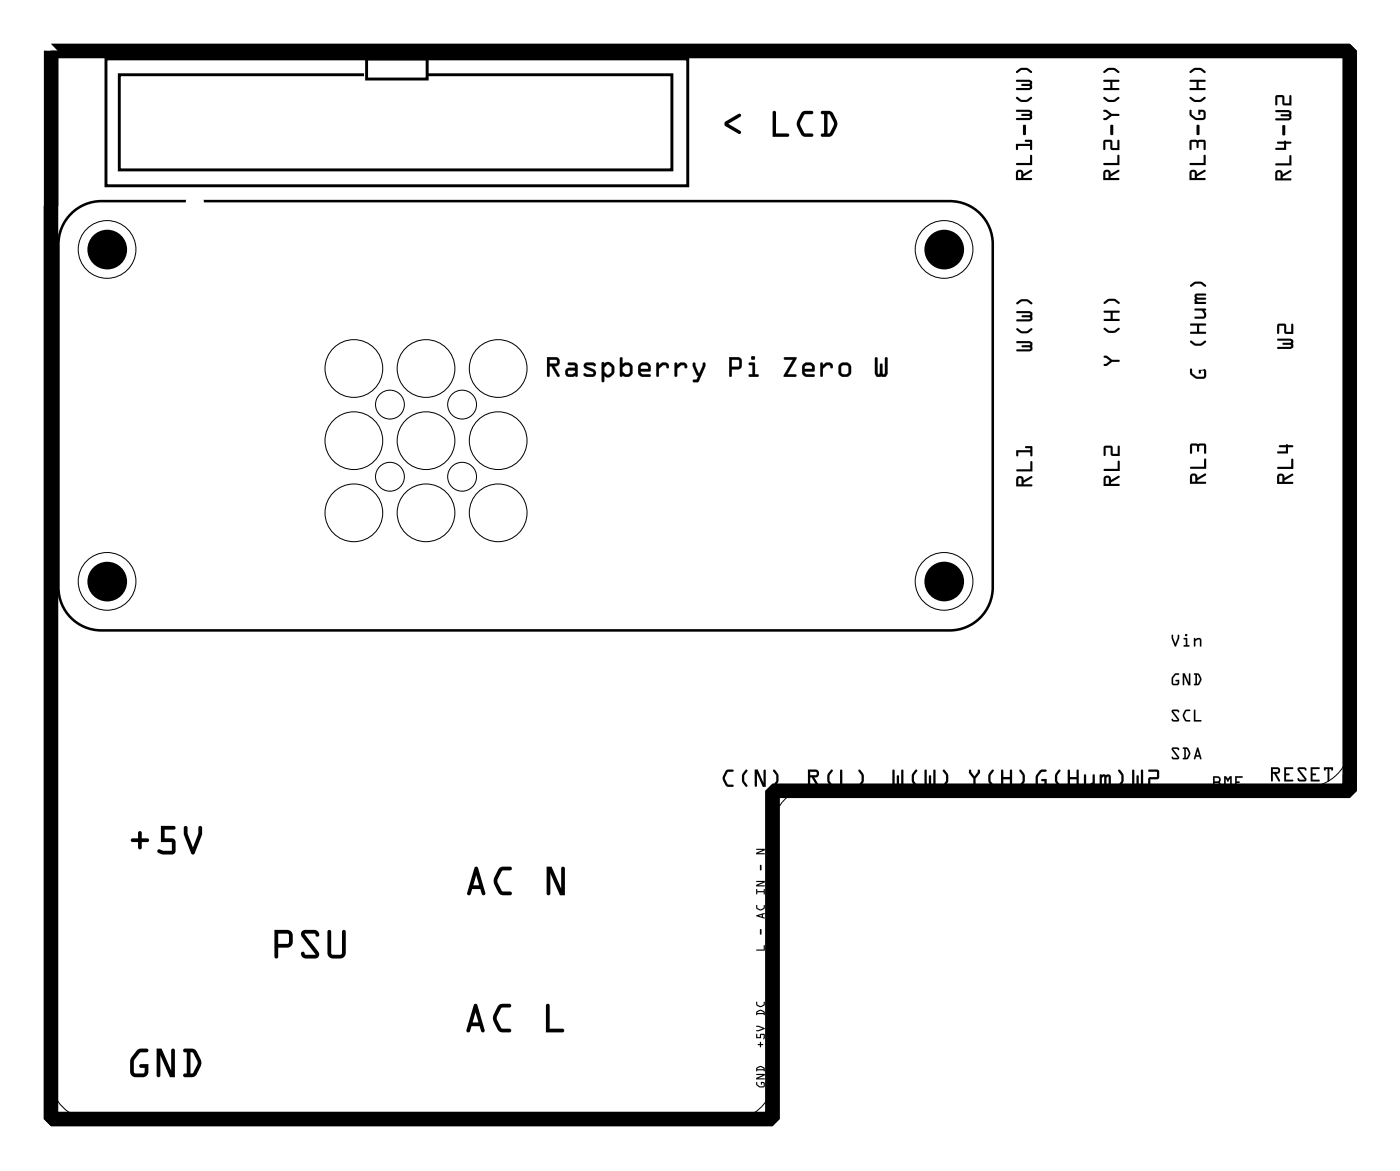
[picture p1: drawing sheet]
<svg xmlns="http://www.w3.org/2000/svg" width="97mm" height="81mm" viewBox="0 0 97 81" stroke-linecap="round" stroke-linejoin="round" font-family="sans-serif">
<path d="M3.5 3.5h90v51.3h-40v22.7h-50z" fill="none" stroke="#000" stroke-width=".99" stroke-linecap="butt"/>
<g fill="none" stroke="#000" stroke-width=".07">
<path d="M3.5 3.5h90v48.1a3 3 0 0 1-2.9 2.9h-34.6a3 3 0 0 0-2.5 2.7v17.9a2.78 2.78 0 0 1-2.8 2.4h-44.3a2.78 2.78 0 0 1-2.9-2.8z"/>
<circle cx="7.4" cy="17.3" r="2"/>
<circle cx="65.4" cy="17.3" r="2"/>
<circle cx="24.5" cy="25.5" r="2"/>
<circle cx="24.5" cy="30.5" r="2"/>
<circle cx="24.5" cy="35.5" r="2"/>
<circle cx="27" cy="33" r="1"/>
<circle cx="27" cy="28" r="1"/>
<circle cx="29.5" cy="35.5" r="2"/>
<circle cx="29.5" cy="25.5" r="2"/>
<circle cx="29.5" cy="30.5" r="2"/>
<circle cx="32" cy="33" r="1"/>
<circle cx="32" cy="28" r="1"/>
<circle cx="34.5" cy="25.5" r="2"/>
<circle cx="34.5" cy="30.5" r="2"/>
<circle cx="34.5" cy="35.5" r="2"/>
<circle cx="7.4" cy="40.3" r="2"/>
<circle cx="65.4" cy="40.3" r="2"/>
</g>
<g fill="#000">
<path d="M50.3 8.4l.9-.5a.12 .12 0 0 1 .1 0 .12 .12 0 0 1 0 .2l-.8 .5 .8 .5a.12 .12 0 0 1 0 .1 .12 .12 0 0 1-.1 .1l-.9-.6zM50.3 8.4v.3l.9 .6a.12 .12 0 0 0 .1-.1 .12 .12 0 0 0 0-.1l-.8-.5 .8-.5a.12 .12 0 0 0 0-.2 .12 .12 0 0 0-.1 0zM53.6 7.7h.1l.1 .1v1.4h.8a.12 .12 0 0 1 .1 .2 .12 .12 0 0 1-.1 .1h-1.1zM53.6 7.7l-.1 1.8h1.1a.12 .12 0 0 0 .1-.1 .12 .12 0 0 0-.1-.2h-.8v-1.4l-.1-.1zM55.5 7.8l.2-.1h.5a.12 .12 0 0 1 .2 .1 .12 .12 0 0 1-.2 .1h-.4l-.4 .7 .4 .6h.4a.14 .14 0 0 1 .2 .2 .12 .12 0 0 1-.2 .1l-.6-.1-.4-.7a1.03 1.03 0 0 1 .3-.8zM55.5 7.8l-.2 .5a1.06 1.06 0 0 0 .5 1.2h.4a.12 .12 0 0 0 .2-.1 .14 .14 0 0 0-.2-.2h-.5l-.3-.6 .3-.7h.5a.12 .12 0 0 0 .2-.1 .12 .12 0 0 0-.2-.1h-.5zM56.9 7.7h.6l.2 .2a1 1 0 0 1 0 1.4l-.2 .2h-.5a.12 .12 0 0 1-.1-.1 .12 .12 0 0 1 .1-.2h.1v-1.3h-.2zM56.9 7.7v.2h.2v1.3h-.1a.12 .12 0 0 0-.1 .2 .12 .12 0 0 0 .1 .1h.5l.2-.1 .3-.8-.4-.9zM57.3 7.9v1.3h.1l.4-.6-.3-.6zM57.3 7.9l.2 .1 .3 .6-.4 .6h-.1z"/>
<path d="M50.3 8.4l.9-.5a.12 .12 0 0 1 .1 0 .12 .12 0 0 1 0 .2l-.8 .5 .8 .5a.12 .12 0 0 1 0 .1 .12 .12 0 0 1-.1 .1l-.9-.6zM53.6 7.7h.1l.1 .1v1.4h.8a.12 .12 0 0 1 .1 .2 .12 .12 0 0 1-.1 .1h-1.1zM55.5 7.8l.2-.1h.5a.12 .12 0 0 1 .2 .1 .12 .12 0 0 1-.2 .1h-.5l-.3 .7 .3 .6h.5a.14 .14 0 0 1 .2 .2 .12 .12 0 0 1-.2 .1h-.4a1.06 1.06 0 0 1-.5-1.2zM56.9 7.7h.7a1.05 1.05 0 0 1 .1 1.6l-.2 .2h-.5a.12 .12 0 0 1-.1-.1 .12 .12 0 0 1 .1-.2h.1v-1.3h-.2zM57.3 7.9v1.3h.1l.4-.6-.3-.6z"/>
<path d="M70.5 11.8a.26 .26 0 0 1 .3 0 .26 .26 0 0 1 .1 .3l.6-.3v.1l-.6 .3v.1h.5l.1 .1-1.1 .1zM70.6 11.9l-.1 .4h.3v-.3zM70.4 11.3h1v-.5h.1v.6h-1zM70.4 10h1v-.2h-.3l-.1-.1h.5v.7h-.1v-.3h-.9v.3h-.1zM70.9 8.7h.2v.6l-.1 .1-.1-.1zM70.4 7.6h.9l.2 .1v.5l-.2 .1h-.9l.1-.1h.8l.1-.1-.1-.1h-.5v-.1h.5l.1-.1-.9-.1zM70.4 6.7h.1a.59 .59 0 0 0 .9 0l.1 .1a.65 .65 0 0 1-1.1 0zM70.4 5.5h.9l.2 .1v.5l-.2 .1h-.9l.1-.1h.8l.1-.1h-.1h-.5v-.1v-.1h.5l.1-.1h-.9zM70.4 4.9a.61 .61 0 0 1 1.1 .1l-.1 .1a.59 .59 0 0 0-.9 0z"/>
<path d="M70.5 11.8a.26 .26 0 0 1 .3 0 .26 .26 0 0 1 .1 .3l.6-.3v.1l-.6 .3v.1h.5l.1 .1-1.1 .1zM70.5 11.8l-.1 .7 1.1-.1-.1-.1h-.5v-.1l.6-.3v-.1l-.6 .3a.26 .26 0 0 0-.1-.3 .26 .26 0 0 0-.3 0zM70.6 11.9l-.1 .4h.3v-.3zM70.6 11.9l.2 .1v.3h-.3zM70.4 11.3h1v-.5h.1v.6h-1zM70.4 11.3l.1 .1h1v-.6h-.1v.5zM70.4 10h1v-.2h-.3l-.1-.1h.5v.7h-.1v-.3h-.9v.3h-.1zM70.4 10v.4h.1v-.3h.9v.3h.1v-.7h-.5l.1 .1h.3v.2zM70.9 8.7h.2v.6l-.1 .1-.1-.1zM70.9 8.7v.6l.1 .1 .1-.1v-.6zM70.4 7.6h.9l.2 .1v.5l-.2 .1h-.9l.1-.1h.8l.1-.1-.1-.1h-.5v-.1h.5l.1-.1h-.9zM70.4 7.6l.1 .1 .9 .1-.1 .1h-.5v.1h.5l.1 .1-.1 .1h-.8l-.1 .1h.9l.2-.1v-.5l-.2-.1zM70.4 6.7l.4 .2h.3l.3-.2 .1 .1a.65 .65 0 0 1-1.1 0zM70.4 6.7v.1l.3 .3h.4l.4-.3v-.1h-.1a.56 .56 0 0 1-.9 0zM70.4 5.5h.9l.2 .1v.5l-.2 .1h-.9l.1-.1h.8l.1-.1h-.1h-.5v-.1v-.1h.5l.1-.1h-.9zM70.4 5.5l.1 .2h.9l-.1 .1h-.5v.1v.1h.5h.1l-.1 .1h-.8l-.1 .1h.9l.2-.1v-.5l-.2-.1zM70.4 4.9a.61 .61 0 0 1 1.1 .1l-.4-.2-.3 .1-.3 .2zM70.4 4.9v.1h.1a.56 .56 0 0 1 .9 0h.1v-.1l-.4-.2h-.4z"/>
<path d="M76.5 11.8a.26 .26 0 0 1 .3 0 .26 .26 0 0 1 .2 .3l.5-.3 .1 .1-.6 .3v.1h.5l.1 .1-1.1 .1zM76.6 11.9v.4h.2v-.3zM76.5 11.3h.9v-.5h.2v.6h-1.1zM76.5 9.7h.5l.1 .1v.5h.3v-.5l.1-.1 .1 .7h-.6l-.1-.6h-.3v.5l-.1 .1zM77 8.7h.1v.6v.1l-.2-.1zM76.5 7.6h.2l.3 .3h.5l.1 .1h-.6l-.3 .3h-.2v-.1l.4-.2-.4-.3zM76.5 6.7a.59 .59 0 0 0 1 0l.1 .1a.65 .65 0 0 1-1.1 0zM76.5 5.5h1v.2h-.4v.4h.4l.1 .1h-1.1v-.1h.4v-.4h-.4zM76.5 4.9a.61 .61 0 0 1 1.1 .1l-.1 .1a.59 .59 0 0 0-1 0z"/>
<path d="M76.5 11.8a.26 .26 0 0 1 .3 0 .26 .26 0 0 1 .2 .3l.5-.3 .1 .1-.6 .3v.1h.5l.1 .1-1.2 .1zM76.5 11.8v.7l1.1-.1-.1-.1h-.5v-.1l.5-.3v-.1l-.5 .3a.26 .26 0 0 0-.2-.3 .26 .26 0 0 0-.3 0zM76.6 11.9v.4h.2v-.3zM76.6 11.9l.2 .1v.3h-.2zM76.5 11.3h.9v-.5h.2v.6h-1.1zM76.5 11.3v.1h1.1v-.6h-.2v.5zM76.5 9.7h.5l.1 .1v.5h.3v-.5l.1-.1 .1 .7h-.6l-.1-.6h-.3v.5l-.1 .1zM76.5 9.7v.7l.1-.1v-.5h.3l.1 .6h.6l-.1-.7-.1 .1v.5h-.3v-.5l-.1-.1zM77 8.7h.1v.6v.1l-.2-.1zM77 8.7l-.1 .6 .2 .1v-.1v-.6zM76.5 7.6h.2l.3 .3h.5l.1 .1h-.6l-.3 .3h-.2v-.1l.4-.2-.4-.3zM76.5 7.6v.1l.4 .3-.4 .2v.1h.2l.3-.3h.6l-.1-.1h-.5l-.3-.3zM76.5 6.7l.4 .2h.3l.3-.2 .1 .1a.65 .65 0 0 1-1.2 0zM76.5 6.7v.1l.3 .3h.3l.4-.3v-.1a.56 .56 0 0 1-.9 0zM76.5 5.5h1v.2h-.4v.4h.4l.1 .1h-1.1v-.1h.4v-.4h-.4zM76.5 5.5v.2h.4v.4h-.4v.1h1.1l-.1-.1h-.4v-.4h.4v-.2zM76.5 4.9a.61 .61 0 0 1 1.1 .1l-.5-.2-.3 .1-.3 .2zM76.5 4.9v.1h.1a.56 .56 0 0 1 .9 0v-.1l-.4-.2h-.3z"/>
<path d="M82.5 11.8a.26 .26 0 0 1 .3 0 .26 .26 0 0 1 .1 .3l.6-.3v.1l-.6 .3v.1h.6v.1l-1.1 .1zM82.6 11.9v.4h.2v-.3zM82.4 11.3h1v-.5h.1v.6h-1zM82.5 9.7h1v.1v.6h-.1v-.6l-.3 .1-.1 .4-.1-.4-.3-.1v.5l-.1 .1zM82.9 8.7h.2v.6l-.1 .1-.1-.1zM82.4 7.6h.2v.3l.3 .3 .5-.1v-.3l-.2-.1v.2h-.1l-.1-.3 .5 .1v.4l-.1 .2a.7 .7 0 0 1-1-.6zM82.4 6.7h.1a.59 .59 0 0 0 1 0v.1a.65 .65 0 0 1-1.1 0zM82.4 5.5h1.1v.2h-.4v.4h.4v.1h-1v-.1h.4v-.4h-.4zM82.5 4.9a.61 .61 0 0 1 1 .1v.1a.59 .59 0 0 0-1 0z"/>
<path d="M82.5 11.8a.26 .26 0 0 1 .3 0 .26 .26 0 0 1 .1 .3l.6-.3v.1l-.6 .3v.1h.6v.1l-1.1 .1zM82.5 11.8l-.1 .7 1.1-.1v-.1h-.6v-.1l.6-.3v-.1l-.6 .3a.26 .26 0 0 0-.1-.3 .26 .26 0 0 0-.3 0zM82.6 11.9v.4h.2v-.3zM82.6 11.9l.2 .1v.3h-.2zM82.4 11.3h1v-.5h.1v.6h-1zM82.4 11.3l.1 .1h1v-.6h-.1v.5zM82.5 9.7h1v.1v.6h-.1v-.6l-.3 .1-.1 .4-.1-.4-.3-.1v.5l-.1 .1zM82.5 9.7v.7l.1-.1v-.5h.3l.1 .5 .1-.4 .3-.1v.6h.1v-.6v-.1zM82.9 8.7h.2v.6l-.1 .1-.1-.1zM82.9 8.7v.6l.1 .1 .1-.1v-.6zM82.4 7.6h.2v.3l.3 .2 .4 .1 .1-.4-.2-.1v.2l-.1 .1-.1-.4h.4l.1 .1v.5l-.2 .1h-.5l-.4-.3zM82.4 7.6l.1 .5a.75 .75 0 0 0 1 .1v-.5l-.1-.1h-.4l.1 .4 .1-.1v-.2l.2 .1v.3l-.1 .1-.4-.1-.3-.2v-.2zM82.4 6.7l.4 .2h.4l.3-.2v.1a.65 .65 0 0 1-1.1 0zM82.4 6.7l.1 .1 .3 .3h.3l.4-.3v-.1h-.1a.56 .56 0 0 1-.9 0zM82.4 5.5h1.1v.2h-.4v.4h.4v.1h-1v-.1h.4v-.4h-.4zM82.4 5.5l.1 .2h.4v.4h-.4v.1h1v-.1h-.4v-.4h.4v-.2zM82.5 4.9a.61 .61 0 0 1 1 .1l-.4-.2-.3 .1-.3 .2zM82.5 4.9l-.1 .1h.1a.56 .56 0 0 1 .9 0h.1v-.1l-.4-.2h-.3z"/>
<path d="M88.4 11.8a.26 .26 0 0 1 .3 0 .26 .26 0 0 1 .2 .3l.5-.3 .1 .1-.6 .4v.1h.5l.1 .1h-1.1zM88.5 12v.4h.2v-.4zM88.4 11.3h.9v-.5h.2v.7h-1.1zM88.5 9.8l.6-.1 .4 .2-.4 .1v.4h-.7v-.2h.6v-.2h-.5zM88.9 8.7h.2v.6l-.1 .1-.1-.1zM88.4 7.6h.9l.2 .1v.5l-.2 .1h-.9v-.1h.9v-.1h-.5l-.1-.1 .1-.1h.5v-.1h-.9zM88.4 6.6h.5l.1 .1v.5h.3v-.5l.1-.1 .1 .7h-.6v-.6h-.4v.5l-.1 .1z"/>
<path d="M88.4 11.8a.26 .26 0 0 1 .3 0 .26 .26 0 0 1 .2 .3l.5-.3 .1 .1-.6 .4v.1h.5l.1 .1h-1.1zM88.4 11.8v.7h1.1l-.1-.1h-.5v-.1l.6-.4-.1-.1-.5 .3a.26 .26 0 0 0-.2-.3 .26 .26 0 0 0-.3 0zM88.5 12v.4h.2v-.4zM88.5 12h.2v.4h-.2zM88.4 11.3h.9v-.5h.2v.7h-1.1zM88.4 11.3v.2h1.1v-.7h-.1l-.1 .5zM88.5 9.8l.6-.1 .4 .2-.4 .1v.4h-.7v-.2h.6v-.2h-.5zM88.5 9.8v.2h.5v.2h-.6v.2h.7v-.4l.4-.1-.4-.2zM88.9 8.7h.2v.6l-.1 .1-.1-.1zM88.9 8.7v.6l.1 .1 .1-.1v-.6zM88.4 7.6h.9l.2 .1v.5l-.2 .1h-.9v-.1h.9v-.1h-.5l-.1-.1 .1-.1h.5v-.1h-.9zM88.4 7.6v.2h.9v.1h-.5l-.1 .1 .1 .1h.5v.1h-.9v.1h.9l.2-.1v-.5l-.2-.1zM88.4 6.6h.5l.1 .1v.5h.3v-.5l.1-.1 .1 .7h-.6v-.6h-.4v.5l-.1 .1zM88.4 6.6v.7l.1-.1v-.5h.4v.6h.6l-.1-.7-.1 .1v.5h-.3v-.5l-.1-.1z"/>
<path d="M37.9 24.7h.6a.32 .32 0 0 1 .3 .4 .32 .32 0 0 1-.4 .3l.4 .6a.1 .1 0 0 1-.1 .1 .1 .1 0 0 1-.1 0l-.4-.7h-.1v.6a.1 .1 0 0 1-.1 .1 .1 .1 0 0 1-.1-.1zM37.9 24.7l.1 1.4 .1-.1v-.6h.1l.4 .7h.2l-.4-.7a.31 .31 0 0 0 .4-.3 .31 .31 0 0 0-.3-.3zM38.1 24.9v.3l.5-.1-.1-.2zM38.1 24.9h.4l.1 .2-.5 .1zM39.4 25.1h.4l.2 .1v.2v.6a.09 .09 0 0 1-.1 .1 .09 .09 0 0 1 0-.1l-.5 .1a.32 .32 0 0 1-.2-.3 .32 .32 0 0 1 .2-.3h.4v-.2h-.4zM39.4 25.2v.1l.4 .1 .1 .1h-.5a.31 .31 0 0 0-.2 .3 .31 .31 0 0 0 .2 .3l.5-.1 .1 .1v-.7l-.1-.3zM39.4 25.7v.2h.3l.2-.1-.1-.1zM39.4 25.7h.4l.1 .1-.2 .1h-.3zM40.5 25.2l.1-.1a.71 .71 0 0 1 .7 .1 .12 .12 0 0 1-.1 .2 .12 .12 0 0 1-.1-.1h-.5l.5 .3a.28 .28 0 0 1 .2 .3 .28 .28 0 0 1-.3 .2l-.5-.1a.12 .12 0 0 1 0-.1 .12 .12 0 0 1 .2 0h.4v-.1l-.6-.3-.1-.2zM40.5 25.2v.1v.2l.6 .3-.1 .1h-.5l-.1 .1 .2 .1h.4a.27 .27 0 0 0 .3-.2 .27 .27 0 0 0-.2-.3l-.5-.3h.5a.09 .09 0 0 0 .1 .1 .11 .11 0 0 0 .1-.2l-.2-.1zM41.7 25.1h.2v.1l.1-.1h.3l.2 .2 .1 .2a.5 .5 0 0 1-.3 .6l-.2 .1-.2-.2v.4a.1 .1 0 0 1-.1 .1 .1 .1 0 0 1-.1-.1zM41.7 25.1v1.3l.1 .1 .1-.1v-.4l.2 .1h.2l.2-.2 .1-.4-.4-.4h-.2l-.1 .1-.1-.1zM42.1 25.3l-.2 .2v.2l.3 .3 .2-.2v-.3l-.2-.2zM42 25.3h.2l.2 .2v.3l-.2 .2-.3-.2v-.3zM43 24.8h.1v.4l.5-.1 .2 .3v.5l-.1 .2h-.4l-.2-.1a.1 .1 0 0 1 0 .1 .11 .11 0 0 1-.2-.1zM43 24.8v1.3h.1v-.1l.2 .1h.3l.2-.2v-.6l-.3-.2-.4 .2v-.5zM43.2 25.5v.3l.1 .1h.3v-.5v-.1h-.3zM43.2 25.4l.1-.1h.3v.6h-.2l-.2-.1zM44.3 25.2l.2-.1h.3l.2 .1 .1 .2v.3h-.7l.1 .2h.5a.1 .1 0 0 1 .1 .1 .1 .1 0 0 1-.1 .1h-.5l-.2-.1-.1-.2zM44.3 25.3l-.1 .5 .1 .2 .2 .1h.6l-.1-.2h-.5l-.1-.1v-.1h.7v-.3l-.1-.2-.5-.1zM44.4 25.4v.2h.5l-.1-.3zM44.4 25.4l.4-.1 .1 .3h-.5zM45.5 25.1h.1l.1 .2 .2-.2a.33 .33 0 0 1 .3 0 .33 .33 0 0 1 .2 .4 .14 .14 0 0 1-.2 0 .14 .14 0 0 1-.1-.2h-.2l-.2 .2v.5a.1 .1 0 0 1-.1 .1 .1 .1 0 0 1-.1-.1zM45.5 25.2v.9h.1l.1-.6 .2-.2h.2l.2 .2a.23 .23 0 0 0 0-.3 .23 .23 0 0 0-.2-.1h-.2l-.2 .2-.1-.1zM46.8 25.1h.1v.2l.2-.2a.33 .33 0 0 1 .4 0 .33 .33 0 0 1 .1 .4 .14 .14 0 0 1-.2 0 .14 .14 0 0 1 0-.2h-.2l-.3 .2v.5a.1 .1 0 0 1-.1 .1 .1 .1 0 0 1-.1-.1zM46.8 25.2v.9h.1v-.6l.3-.2h.2l.2 .2a.23 .23 0 0 0 0-.3 .23 .23 0 0 0-.2-.1h-.3l-.2 .2v-.1zM48 25.1l.2 .1 .2 .7 .3-.7a.1 .1 0 0 1 .1-.1 .1 .1 0 0 1 .1 .1l-.5 1.2-.3 .1a.1 .1 0 0 1-.1-.1 .1 .1 0 0 1 .1-.1h.2l.1-.3h-.1l-.3-.6zM48 25.2v.2l.3 .6h.1l-.1 .3h-.2l-.1 .1 .3 .1 .6-1.1v-.2h-.2l-.2 .7h-.1l-.2-.7zM50.5 24.7l.7 .1 .2 .2-.1 .5-.6 .1v.4a.1 .1 0 0 1-.1 .1 .1 .1 0 0 1-.1-.1zM50.5 24.7v1.3l.1 .1 .1-.1v-.4l.6-.1 .1-.5-.2-.2zM50.7 24.9v.5h.5v-.4zM50.7 24.9h.5v.5h-.5zM51.9 25.1h.4v.8h.2a.1 .1 0 0 1 .1 .1 .1 .1 0 0 1-.1 .1h-.5a.1 .1 0 0 1-.1-.1 .1 .1 0 0 1 .1-.1h.1v-.6h-.2zM51.9 25.2v.1h.3v.6h-.3v.2h.6v-.1l-.2-.1v-.7zM52 24.8a.15 .15 0 0 1 .3 0 .15 .15 0 0 1-.3 0zM52.1 24.8a.13 .13 0 0 0 .2 0 .13 .13 0 0 0-.2 0zM54.3 24.8l.9-.1-.6 1.2h.5a.1 .1 0 0 1 .1 .1 .1 .1 0 0 1-.1 .1h-.8l.6-1.2h-.5zM54.4 24.8v.1h.6l-.7 1.2h.8v-.2h-.6l.7-1.2zM55.7 25.2l.2-.1h.3l.2 .1 .1 .2-.1 .3h-.6l.1 .2h.5a.1 .1 0 0 1 .1 .1 .1 .1 0 0 1-.1 .1h-.5l-.2-.1-.1-.2zM55.7 25.3l-.1 .5 .1 .2 .2 .1h.5v-.2h-.5l-.2-.1v-.1h.7v-.3l-.1-.2-.4-.1zM55.8 25.4v.2h.5l-.1-.3zM55.8 25.4l.4-.1 .1 .3h-.6zM56.9 25.1h.1v.2l.2-.2a.33 .33 0 0 1 .4 0 .33 .33 0 0 1 .1 .4 .14 .14 0 0 1-.2 0 .14 .14 0 0 1 0-.2h-.2l-.3 .2v.5a.1 .1 0 0 1-.1 .1 .1 .1 0 0 1-.1-.1zM56.9 25.2v.9h.1v-.6l.3-.2h.2l.2 .2a.23 .23 0 0 0 0-.3 .23 .23 0 0 0-.2-.1h-.3l-.2 .2v-.1zM58.1 25.6a.51 .51 0 0 1 1 0 .51 .51 0 0 1-1 0zM58.1 25.6a.5 .5 0 0 0 1 0 .5 .5 0 0 0-1 0zM58.3 25.4v.5h.1h.4l-.1-.6h-.3zM58.3 25.4l.3-.1 .2 .1v.4l-.1 .1h-.3h-.1zM60.6 24.8h.2l.1 1.1 .1-.1v-.5a.1 .1 0 0 1 .1-.1 .1 .1 0 0 1 .1 .1v.5l.1 .1v-1.1a.1 .1 0 0 1 .1-.1 .1 .1 0 0 1 .1 .1v1.1l-.1 .2h-.3h-.3l-.2-.2zM60.7 24.8l-.1 1.1 .2 .2 .3-.1 .3 .1 .1-.2v-1.1h-.1h-.1v1.1h-.1l-.1-.1v-.5l-.1-.1v.6l-.1 .1-.1-1.1z"/>
<path d="M37.9 24.7h.6a.31 .31 0 0 1 .3 .4 .31 .31 0 0 1-.4 .3l.4 .7h-.2l-.4-.7h-.1v.6l-.1 .1zM38.1 24.9v.3l.5-.1-.1-.2zM39.4 25.1h.5l.1 .3v.7l-.1-.1-.5 .1a.32 .32 0 0 1-.2-.3 .32 .32 0 0 1 .2-.3h.4v-.1l-.4-.1zM39.4 25.7v.2h.3l.2-.1-.1-.1zM40.5 25.2l.6-.1 .2 .2a.12 .12 0 0 1-.1 .1 .12 .12 0 0 1-.1-.1h-.5l.5 .3a.27 .27 0 0 1 .2 .3 .27 .27 0 0 1-.3 .2h-.4l-.2-.1 .1-.1h.5l.1-.1-.6-.3v-.2zM41.7 25.1h.1l.1 .1 .1-.1h.3l.3 .3a.54 .54 0 0 1-.4 .7l-.3-.1v.4h-.2zM42.1 25.3l-.2 .2v.2l.3 .3 .2-.2v-.3l-.2-.2zM43 24.8h.1v.4l.4-.1 .3 .2v.6l-.2 .2h-.3l-.2-.1v.1h-.1zM43.2 25.4v.4l.2 .1h.2v-.5l-.3-.1zM44.3 25.2l.2-.1h.3l.2 .1 .1 .2v.3l-.7 .1 .1 .1h.5l.1 .2h-.6l-.2-.1-.1-.2zM44.4 25.4v.2h.5l-.1-.3zM45.5 25.1h.1l.1 .2 .2-.2a.33 .33 0 0 1 .3 .1 .33 .33 0 0 1 .1 .3 .12 .12 0 0 1-.1 0 .12 .12 0 0 1 0-.2h-.3l-.2 .2v.6h-.2zM46.8 25.1h.1v.2l.2-.2a.33 .33 0 0 1 .4 .1 .33 .33 0 0 1 .1 .3 .12 .12 0 0 1-.2 0 .12 .12 0 0 1 0-.2h-.2l-.3 .2v.6h-.1zM48 25.1l.2 .1 .2 .7 .3-.7h.2v.2l-.6 1.1-.3-.1 .1-.1h.2l.1-.3h-.1l-.3-.6zM50.5 24.7l.7 .1 .2 .2-.1 .5-.6 .1v.4l-.1 .1-.1-.1zM50.7 24.9v.5h.5v-.4zM51.9 25.1l.4 .1v.7l.3 .1-.1 .1h-.6v-.2h.2v-.6h-.2zM52 24.8a.15 .15 0 0 1 .3 0 .15 .15 0 0 1-.3 0zM54.3 24.8l.9-.1-.6 1.2h.5v.2h-.8l.6-1.2h-.5zM55.7 25.2l.2-.1h.3l.2 .1 .1 .2-.1 .3-.6 .1 .1 .1h.5v.2h-.5l-.2-.1-.1-.2zM55.8 25.4v.2h.5l-.1-.3zM56.9 25.1h.1v.2l.2-.2a.33 .33 0 0 1 .4 .1 .33 .33 0 0 1 .1 .3 .12 .12 0 0 1-.2 0 .12 .12 0 0 1 0-.2h-.2l-.3 .2v.6h-.1zM58.1 25.6a.5 .5 0 0 1 1 0 .5 .5 0 0 1-1 0zM58.3 25.4v.5h.1h.3l.1-.1v-.4l-.2-.1zM60.7 24.8h.1l.1 1.1 .1-.1v-.5l.1-.1 .1 .1v.5v.1h.1v-1.1l.1-.1 .1 .1v1.1l-.1 .2h-.6l-.2-.2z"/>
<path d="M70.5 33.1a.26 .26 0 0 1 .3-.1 .26 .26 0 0 1 .1 .3l.6-.3v.1l-.6 .4v.1h.6v.1h-1.1zM70.6 33.2v.4h.2v-.4zM70.4 32.5h1v-.5h.1v.7h-1zM70.4 31.2h1v-.1l-.3-.1h-.1l.5-.1v.7h-.1v-.3h-.8v.3h-.1zM70.4 23.7l1-.1 .1 .1v.5l-.1 .1h-.9v-.1h.8l.1-.1h-.1h-.4l-.1-.1 .1-.1h.4l.1-.1h-.9zM70.4 22.8l.1-.1a.59 .59 0 0 0 .9 0l.1 .1a.65 .65 0 0 1-1.1 0zM70.4 21.6h1l.1 .1v.5l-.1 .1h-.9v-.2h.8l.1-.1h-.1h-.4l-.1-.1 .1-.1h.4l.1-.1h-.9zM70.4 21a.61 .61 0 0 1 1.1 .1h-.1a.59 .59 0 0 0-.9 0z"/>
<path d="M70.5 33.1a.26 .26 0 0 1 .3-.1 .26 .26 0 0 1 .1 .3l.6-.3v.1l-.6 .4v.1h.6v.1h-1.1zM70.5 33.1l-.1 .6h1.1v-.1h-.6v-.1l.6-.4v-.1l-.6 .3a.26 .26 0 0 0-.1-.3 .26 .26 0 0 0-.3 .1zM70.6 33.2v.4h.2v-.4zM70.6 33.2h.2v.4h-.2zM70.4 32.5h1v-.5h.1v.7h-1zM70.4 32.5l.1 .2h1v-.7h-.1v.5zM70.4 31.2h1v-.1l-.3-.1h-.1l.5-.1v.7h-.1v-.3h-.8v.3h-.1zM70.4 31.2l.1 .4h.1v-.3h.8v.3h.1v-.7l-.5 .1h.1l.3 .1v.1zM70.4 23.7l1-.1 .1 .1v.5l-.1 .2-.9-.1v-.1h.8l.1-.1h-.1h-.4l-.1-.1 .1-.1h.4l.1-.1h-.9zM70.4 23.7l.1 .1h.9l-.1 .1h-.4l-.1 .1 .1 .1h.4h.1l-.1 .1h-.8v.1h.9l.1-.1v-.5l-.1-.1zM70.4 22.8l.4 .2 .4-.1 .2-.2 .1 .1a.65 .65 0 0 1-1.1 0zM70.4 22.8v.1l.3 .2h.4l.4-.2v-.1h-.1a.56 .56 0 0 1-.9 0zM70.4 21.6h1l.1 .1v.5l-.1 .1h-.9v-.2h.8l.1-.1h-.1h-.4l-.1-.1 .1-.1h.4l.1-.1h-.9zM70.4 21.6l.1 .1h.9l-.1 .1h-.4l-.1 .1 .1 .1h.4h.1l-.1 .1h-.8v.2h.9l.1-.1v-.5l-.1-.1zM70.4 21a.61 .61 0 0 1 1.1 .1l-.4-.2h-.3l-.3 .2zM70.4 21v.1h.1a.56 .56 0 0 1 .9 0h.1v-.1l-.4-.3h-.4z"/>
<path d="M76.5 33a.26 .26 0 0 1 .3 0 .26 .26 0 0 1 .2 .3l.5-.3 .1 .1-.6 .3v.1h.5l.1 .1-1.1 .1zM76.6 33.1v.4h.2v-.4zM76.5 32.5h.9l.1-.5h.1v.6h-1.1zM76.5 30.9h.5l.1 .1v.5h.3v-.5l.1-.1 .1 .7h-.6v-.6h-.4v.5l-.1 .1zM76.5 24.7l.2-.1 .4 .3h.4l.1 .1-.5 .1-.4 .3h-.2v-.2l.4-.2-.4-.2zM76.5 22.7h.1a.59 .59 0 0 0 .9 0l.1 .1a.65 .65 0 0 1-1.1 0zM76.5 21.5h1v.2h-.4v.4h.4l.1 .1h-1.1v-.1h.5v-.4h-.5zM76.5 20.9a.61 .61 0 0 1 1.1 .1l-.1 .1a.59 .59 0 0 0-.9 0z"/>
<path d="M76.5 33a.26 .26 0 0 1 .3 0 .26 .26 0 0 1 .2 .3l.5-.3 .1 .1-.6 .3v.1h.5l.1 .1-1.1 .1zM76.5 33v.7l1.1-.1-.1-.1h-.5v-.1l.6-.3-.1-.1-.5 .3a.26 .26 0 0 0-.1-.3 .26 .26 0 0 0-.4 0zM76.6 33.1v.4h.2v-.3zM76.6 33.1h.2v.4h-.2zM76.5 32.5h.9l.1-.5h.1v.6h-1.1zM76.5 32.5v.1h1.1v-.6h-.1l-.1 .5zM76.5 30.9h.5l.1 .1v.5h.3v-.5l.1-.1 .1 .7h-.6v-.6h-.4v.5l-.1 .1zM76.5 30.9v.7l.1-.1v-.5h.4v.6h.6l-.1-.7-.1 .1v.5h-.3v-.5l-.1-.1zM76.5 24.7l.2-.1 .4 .3h.4l.1 .1-.5 .1-.4 .3h-.2v-.2l.4-.2-.4-.2zM76.5 24.7v.1l.4 .2-.4 .2v.2h.2l.4-.3 .5-.1-.1-.1h-.4l-.4-.3zM76.5 22.7l.4 .2h.3l.3-.2 .1 .1a.65 .65 0 0 1-1.1 0zM76.5 22.7v.1l.3 .3h.4l.4-.3v-.1h-.1a.56 .56 0 0 1-.9 0zM76.5 21.5h1v.2h-.4v.4h.4l.1 .1h-1.1v-.1h.5v-.4h-.5zM76.5 21.5v.2h.5v.4h-.5v.1h1.1l-.1-.1h-.4v-.4h.4v-.2zM76.5 20.9a.61 .61 0 0 1 1.1 .1l-.4-.2-.4 .1-.3 .2zM76.5 20.9v.1h.1a.56 .56 0 0 1 .9 0h.1v-.1l-.4-.2h-.4z"/>
<path d="M82.5 32.9a.26 .26 0 0 1 .3-.1 .26 .26 0 0 1 .2 .3l.5-.3 .1 .1-.6 .4v.1h.5l.1 .1h-1.1zM82.6 33v.4h.2v-.4zM82.5 32.4l.9-.1v-.5h.2v.7h-1.1zM82.5 30.8l1-.1 .1 .2v.5h-.2v-.5h-.3l-.1 .4-.1-.4h-.3v.5h-.1zM82.5 25.6h.1v.3l.4 .2 .4-.1v-.3h-.2v.1l-.1 .1v-.4l.4 .1 .1 .4-.2 .2a.7 .7 0 0 1-.9-.6zM82.5 23.6h.1a.59 .59 0 0 0 .9 0h.1a.65 .65 0 0 1-1.1 .1zM82.5 22.4h1v.2h-.4v.4h.4l.1 .1h-1.1v-.1h.4v-.4h-.4zM82.8 21.4h.8v.1h-.1a.32 .32 0 0 1 .1 .3 .32 .32 0 0 1-.2 .3h-.6v-.2h.6l-.1-.4h-.5zM82.8 20.4h.8l-.1 .1h-.6l.1 .1h.6l-.1 .2h-.6l.1 .1h.5l.1 .1h-.8zM82.5 19.7a.61 .61 0 0 1 1.1 .2h-.1a.59 .59 0 0 0-.9 0z"/>
<path d="M82.5 32.9a.26 .26 0 0 1 .3-.1 .26 .26 0 0 1 .2 .3l.5-.3 .1 .1-.6 .4v.1h.5l.1 .1h-1.1zM82.5 32.9v.6h1.1l-.1-.1h-.5v-.1l.5-.4v-.1l-.5 .3a.26 .26 0 0 0-.2-.3 .26 .26 0 0 0-.3 .1zM82.6 33v.4h.2v-.4zM82.6 33h.2v.4h-.2zM82.5 32.4l.9-.1v-.5h.2v.7h-1.1zM82.5 32.4v.1h1.1v-.7h-.2v.5zM82.5 30.8l1-.1 .1 .2v.5h-.2v-.5h-.3l-.1 .4-.1-.4h-.3v.5h-.1zM82.5 30.8v.6h.1v-.5h.3l.1 .4 .1-.4h.3v.5h.2v-.5l-.1-.2zM82.5 25.6h.1v.3l.3 .2h.5v-.4h-.2v.1l-.1 .1v-.4h.3l.2 .2v.4l-.2 .2-.5-.1-.4-.3zM82.5 25.6v.4a.75 .75 0 0 0 1.1 .1v-.4l-.2-.1-.3-.1v.4l.1-.1v-.1h.2v.3v.1h-.5l-.3-.2v-.3zM82.5 23.6l.4 .2h.3l.3-.2h.1a.65 .65 0 0 1-1.1 .1zM82.5 23.6v.1l.3 .2 .4 .1 .4-.3v-.1h-.1a.56 .56 0 0 1-.9 0zM82.5 22.4h1v.2h-.4v.4h.4l.1 .1h-1.1v-.1h.4v-.4h-.4zM82.5 22.4v.2h.4v.4h-.4v.1h1.1l-.1-.1h-.4v-.4h.4v-.2zM82.8 21.4h.8v.1h-.1a.33 .33 0 0 1-.1 .6h-.6v-.2h.6v-.1l-.1-.3h-.5zM82.8 21.4v.1h.5l.1 .4h-.6v.2h.6a.28 .28 0 0 0 .1-.4v-.2h.1l-.1-.1zM82.8 20.4h.8l-.1 .1h-.6l.1 .1h.6l-.1 .2h-.6l.1 .1h.5l.1 .1h-.8zM82.8 20.4v.6h.8l-.1-.1h-.5l-.1-.1h.6l.1-.2h-.6l-.1-.1h.6l.1-.1zM82.5 19.7a.61 .61 0 0 1 1.1 .2l-.4-.2h-.4l-.3 .2zM82.5 19.7v.1l.1 .1a.56 .56 0 0 1 .9 0l.1-.1v-.1l-.4-.2h-.4z"/>
<path d="M88.6 32.9a.26 .26 0 0 1 .3-.1 .26 .26 0 0 1 .1 .3l.6-.3v.1l-.6 .4v.1h.5l.1 .1h-1.1zM88.7 33l-.1 .4h.3v-.4zM88.5 32.4l1-.1v-.5h.1v.7h-1zM88.6 30.9l.6-.1 .4 .1-.3 .1v.4h-.7l-.1-.1h.6v-.3h-.4zM88.5 23.5h.9l.2 .1v.5l-.2 .1h-.9l.1-.2h.8l.1-.1h-.1h-.5v-.1v-.1h.5l.1-.1h-.9zM88.5 22.5l.5-.1 .1 .2v.4h.4v-.5l.1-.1v.7h-.6v-.5h-.4v.5h-.1z"/>
<path d="M88.6 32.9a.26 .26 0 0 1 .3-.1 .26 .26 0 0 1 .1 .3l.6-.3v.1l-.6 .4v.1h.5l.1 .1h-1.1zM88.6 32.9l-.1 .6h1.1l-.1-.1h-.5v-.1l.6-.3v-.2l-.6 .3a.26 .26 0 0 0-.1-.3 .26 .26 0 0 0-.3 .1zM88.7 33l-.1 .4h.3v-.4zM88.7 33h.2v.4h-.3zM88.5 32.4l1-.1v-.5h.1v.7h-1zM88.5 32.4l.1 .1h1v-.7h-.1v.5zM88.6 30.9l.6-.1 .4 .1-.3 .1v.4h-.7l-.1-.1h.6v-.3h-.4zM88.6 30.9l.1 .1h.4v.3h-.6l.1 .1h.7v-.4l.3-.1-.4-.1zM88.5 23.5h.9l.2 .1v.5l-.2 .1h-.9l.1-.2h.8l.1-.1h-.1h-.5v-.1v-.1h.5l.1-.1h-.9zM88.5 23.5l.1 .1h.9l-.1 .2h-.5v.1h.5h.1l-.1 .1h-.8l-.1 .2h.9l.2-.1v-.5l-.2-.1zM88.5 22.5l.5-.1 .1 .2v.4h.4v-.5l.1-.1v.7h-.6v-.5h-.4v.5h-.1zM88.5 22.5v.6h.1v-.5h.4v.5h.6v-.7l-.1 .1v.5h-.4v-.4l-.1-.2z"/>
<path d="M9.1 58.1h.5v-.4a.13 .13 0 0 1 .1-.1 .13 .13 0 0 1 .1 .1v.4h.4a.13 .13 0 0 1 .1 .1 .13 .13 0 0 1-.1 .1h-.4v.4a.13 .13 0 0 1-.1 .2 .13 .13 0 0 1-.1-.2v-.4h-.5zM9.1 58.1v.2h.5v.4a.13 .13 0 0 0 .1 .2 .13 .13 0 0 0 .1-.2v-.4h.4a.13 .13 0 0 0 .1-.1 .13 .13 0 0 0-.1-.1h-.4v-.4a.13 .13 0 0 0-.1-.1 .13 .13 0 0 0-.1 .1v.4zM11.2 57.2h.8a.14 .14 0 0 1 .2 .2 .13 .13 0 0 1-.2 .1h-.6v.6l.7 .1 .1 .1-.1 .8-.2 .1h-.8a.17 .17 0 0 1-.2-.1 .18 .18 0 0 1 .2-.3l.2 .2h.6v-.7h-.7zM11.2 57.2v1.1h.7v.7h-.6l-.2-.1a.13 .13 0 0 0-.2 0 .13 .13 0 0 0 .1 .2l.3 .1h.6l.2-.1 .1-.8-.1-.1-.7-.1v-.6h.6a.13 .13 0 0 0 .2-.1 .14 .14 0 0 0-.2-.2zM12.8 57.3h.2v.5l.4 .9 .3-.9v-.4a.14 .14 0 0 1 .2-.2 .13 .13 0 0 1 .1 .2v.4l-.5 1.3-.1 .1-.2-.1-.5-1.3zM12.8 57.3l-.1 .5 .5 1.3 .2 .1 .1-.1 .5-1.3v-.4a.13 .13 0 0 0-.1-.2 .14 .14 0 0 0-.2 .2v.4l-.3 .9-.4-.9v-.5z"/>
<path d="M9.1 58.1h.5v-.4a.13 .13 0 0 1 .1-.1 .13 .13 0 0 1 .1 .1v.4h.4a.13 .13 0 0 1 .1 .1 .13 .13 0 0 1-.1 .1h-.4v.4a.13 .13 0 0 1-.1 .2 .13 .13 0 0 1-.1-.2v-.4h-.5zM11.2 57.2h.8a.14 .14 0 0 1 .2 .2 .13 .13 0 0 1-.2 .1h-.6v.6l.7 .1 .1 .1-.1 .8-.2 .1h-.8a.17 .17 0 0 1-.2-.1 .18 .18 0 0 1 .2-.3l.2 .2h.6v-.7h-.7zM12.8 57.3h.2v.5l.4 .9 .3-.9v-.4a.14 .14 0 0 1 .2-.2 .13 .13 0 0 1 .1 .2v.4l-.5 1.3-.1 .1-.2-.1-.5-1.3z"/>
<path d="M50.3 53.4l.2-.1 .3 .1v.1h-.4l-.2 .4 .2 .5h.4v.1h-.4l-.3-.4v-.3zM50.3 53.4l-.2 .4a.71 .71 0 0 0 .3 .7h.4v-.1h-.4l-.2-.6 .2-.3 .4-.1-.3-.1zM51.7 53.4h.1l-.2 .3v.4l.2 .3v.1a.69 .69 0 0 1-.1-1.1zM51.7 53.4l-.3 .3v.4l.3 .4h.1v-.1a.6 .6 0 0 1 0-1v-.1zM52.3 53.3h.2l.4 .9v-.8l.1-.1 .1 .1v1.1h-.2l-.4-.9v.8l-.1 .1h-.1zM52.3 53.3v1.2h.1l.1-.1v-.8l.4 .9h.2v-1.1l-.1-.1-.1 .1v.8l-.4-.9zM53.6 53.3a.69 .69 0 0 1 0 1.2v-.1l.2-.3v-.3zM53.6 53.3v.1a.6 .6 0 0 1 0 1v.1h.1l.2-.4v-.4l-.2-.3z"/>
<path d="M50.3 53.4l.2-.1 .3 .1v.1h-.4l-.2 .4 .2 .5h.4v.1a.55 .55 0 0 1-.7-.6zM51.7 53.4l.1-.1v.1a.63 .63 0 0 0 0 1v.1a.69 .69 0 0 1-.1-1.1zM52.3 53.3h.2l.4 .9v-.8l.1-.1 .1 .1v1.1h-.2l-.4-.9v.8l-.1 .1h-.1zM53.6 53.3a.69 .69 0 0 1 0 1.2v-.1a.63 .63 0 0 0 0-1z"/>
<path d="M56 53.3h.5a.28 .28 0 0 1 .3 .3 .28 .28 0 0 1-.4 .3l.3 .6h-.1l-.4-.6h-.1v.5l-.1 .1zM56 53.3v1.2l.1-.1v-.5h.1l.4 .6h.1l-.3-.6a.28 .28 0 0 0 .4-.3 .28 .28 0 0 0-.3-.3zM56.1 53.5v.2h.5l-.1-.2zM56.1 53.5h.4l.1 .2h-.5zM57.6 53.4h.1l-.2 .3v.4l.2 .3v.1a.69 .69 0 0 1-.1-1.1zM57.6 53.4l-.3 .3v.4l.3 .4h.1v-.1a.6 .6 0 0 1 0-1v-.1zM58.2 53.3l.2 .1v1h.5v.1h-.7zM58.2 53.3v1.2h.7v-.1h-.5v-1zM59.5 53.3a.69 .69 0 0 1 .1 1.2l-.1-.1 .2-.3v-.3zM59.5 53.3v.1a.6 .6 0 0 1 0 1v.1h.1l.3-.4-.1-.4-.2-.3z"/>
<path d="M56 53.3h.5a.28 .28 0 0 1 .3 .3 .28 .28 0 0 1-.4 .3l.3 .6h-.1l-.4-.6h-.1v.5l-.1 .1zM56.1 53.5v.2h.5l-.1-.2zM57.6 53.4l.1-.1v.1a.63 .63 0 0 0 0 1v.1a.69 .69 0 0 1-.1-1.1zM58.2 53.3l.2 .1v1h.5v.1h-.7zM59.5 53.3a.69 .69 0 0 1 .1 1.2l-.1-.1a.63 .63 0 0 0 0-1z"/>
<path d="M61.9 53.3l.1 .1v1l.1-.1v-.5l.1-.1 .1 .1v.5v.1l.1-.1v-.9l.1-.1 .1 .1v.9l-.1 .2h-.5l-.2-.2zM61.9 53.3l-.1 1 .2 .2h.5l.1-.2v-.9l-.1-.1-.1 .1v.9l-.1 .1v-.1v-.5l-.1-.1-.1 .1v.5l-.1 .1v-1zM63.4 53.3l.2 .1-.3 .3v.4l.3 .3-.1 .1a.69 .69 0 0 1-.1-1.2zM63.4 53.4l-.2 .3v.4l.2 .4h.1v-.1a.6 .6 0 0 1 0-1v-.1zM64.1 53.3l.1 .1 .1 1 .1-.1v-.5v-.1l.1 .1v.5l.1 .1 .1-.1v-.9l.1-.1v.1v.9l-.1 .2h-.5l-.1-.2zM64.1 53.3v1l.1 .2h.5l.1-.2v-.9v-.1l-.1 .1v.9l-.1 .1-.1-.1v-.5l-.1-.1v.1v.5l-.1 .1-.1-1zM65.3 53.3h.1a.69 .69 0 0 1 0 1.2l-.1-.1 .2-.3 .1-.3zM65.4 53.3l-.1 .1a.6 .6 0 0 1 0 1l.1 .1h.1l.2-.4v-.4l-.2-.3z"/>
<path d="M61.9 53.3l.1 .1v1l.1-.1v-.5l.1-.1 .1 .1v.5v.1l.1-.1v-.9l.1-.1 .1 .1v.9l-.1 .2h-.5l-.2-.2zM63.4 53.4l.1-.1 .1 .1a.63 .63 0 0 0 0 1l-.1 .1a.69 .69 0 0 1-.1-1.1zM64.1 53.3l.1 .1 .1 1 .1-.1v-.5v-.1l.1 .1v.5l.1 .1 .1-.1v-.9l.1-.1v.1v.9l-.1 .2h-.5l-.1-.2zM65.3 53.3h.1a.69 .69 0 0 1 0 1.2l-.1-.1a.63 .63 0 0 0 0-1z"/>
<path d="M67.2 53.3h.1l.2 .5 .3-.5 .1 .1v.2l-.3 .3v.6l-.2-.1v-.5l-.3-.3zM67.2 53.3l-.1 .3 .3 .3v.5l.2 .1v-.6l.3-.3v-.2l-.1-.1-.3 .5-.2-.5zM68.7 53.3l.2 .1-.3 .3v.4l.3 .3-.1 .1a.69 .69 0 0 1-.1-1.2zM68.7 53.4l-.2 .3v.4l.2 .4h.1l.1-.1a.6 .6 0 0 1 0-1l-.1-.1zM69.4 53.3l.1 .1v.4h.5v-.4h.1v1.1h-.1v-.5h-.5v.5h-.1zM69.4 53.3v1.2h.1v-.5h.5v.5h.1v-1.1h-.1v.4h-.5v-.4zM70.7 53.3a.69 .69 0 0 1 0 1.2l-.1-.1 .3-.3v-.3zM70.7 53.3l-.1 .1a.6 .6 0 0 1 0 1l.1 .1h.1l.2-.4v-.4l-.2-.3z"/>
<path d="M67.2 53.3h.1l.2 .5 .3-.5 .1 .1v.2l-.3 .3v.6l-.2-.1v-.5l-.3-.3zM68.7 53.4l.1-.1 .1 .1a.63 .63 0 0 0 0 1l-.1 .1a.69 .69 0 0 1-.1-1.1zM69.4 53.3l.1 .1v.4h.5v-.4h.1v1.1h-.1v-.5h-.5v.5h-.1zM70.7 53.3a.69 .69 0 0 1 0 1.2l-.1-.1a.63 .63 0 0 0 0-1z"/>
<path d="M72 53.4l.2-.1 .3 .1v.1h-.3l-.3 .4v.4l.1 .1 .4-.1v-.2h-.2v-.1h.3v.4l-.1 .1h-.5l-.1-.1v-.6zM72 53.4a.8 .8 0 0 0-.1 1.1h.5l.1-.2v-.3h-.3v.1h.2v.2h-.5l.1-.5 .2-.3 .3-.1-.3-.1zM73.3 53.4h.2l-.2 .3v.4l.2 .3-.1 .1a.69 .69 0 0 1-.1-1.1zM73.3 53.4l-.2 .3v.4l.2 .4h.2v-.1a.6 .6 0 0 1 0-1v-.1zM74 53.3l.1 .1v.4h.5v-.4h.1v1.1h-.1v-.5h-.5v.5h-.1zM74 53.3v1.2h.1v-.5h.5v.5h.1v-1.1h-.1v.4h-.5v-.4zM75.1 53.7h.2v.6l.2 .1 .2-.2v-.5h.1v.8h-.1v-.1a.35 .35 0 0 1-.6-.1zM75.1 53.7v.6a.3 .3 0 0 0 .5 .2l.1-.1 .1 .1h.1v-.8h-.2v.5l-.4 .2v-.1v-.6zM76.2 53.7h.7l.1 .8h-.2v-.7l-.1 .1v.6h-.2v-.7l-.1 .1v.6h-.2zM76.2 53.7v.8h.1l.1-.6 .1-.1v.7h.2v-.6l.1-.1v.7h.2v-.7a.2 .2 0 0 0-.2-.1 .2 .2 0 0 0-.2 0zM77.5 53.3a.69 .69 0 0 1 .1 1.2l-.1-.1 .2-.3v-.3zM77.5 53.3v.1a.6 .6 0 0 1 0 1v.1h.1l.3-.4-.1-.4-.2-.3z"/>
<path d="M72 53.4l.2-.1 .3 .1-.3 .1-.2 .3-.1 .5 .4 .1 .1-.3h-.2v-.1h.3v.4l-.1 .1h-.4h-.2v-.2a.82 .82 0 0 1 .2-.9zM73.3 53.4l.1-.1 .1 .1a.63 .63 0 0 0 0 1l-.1 .1a.69 .69 0 0 1-.1-1.1zM74 53.3l.1 .1v.4h.5v-.4h.1v1.1h-.1v-.5h-.5v.5h-.1zM75.1 53.7h.2v.6v.1l.4-.2v-.5h.1v.8h-.1v-.1a.34 .34 0 0 1-.3 .1 .34 .34 0 0 1-.3-.2zM76.2 53.7h.7l.1 .8h-.2v-.7l-.1 .1-.1 .6h-.1v-.7l-.1 .1-.1 .6h-.1zM77.5 53.3a.69 .69 0 0 1 .1 1.2l-.1-.1a.63 .63 0 0 0 0-1z"/>
<path d="M78.5 53.3l.1 .1v1l.2-.1v-.5v-.1l.1 .1v.5l.1 .1 .1-.1v-.9v-.1l.1 .1v.9l-.1 .2h-.5l-.2-.2zM78.5 53.3l-.1 1 .2 .2h.5l.1-.2v-.9l-.1-.1v.1v.9l-.1 .1-.1-.1v-.5l-.1-.1v.1v.5l-.2 .1v-1zM79.6 53.3h.6l.1 .1v.6h-.6v.4h.6v.1h-.7v-.6l.6-.1v-.3h-.6zM79.6 53.3v.2h.6v.3l-.6 .1v.6h.7v-.1h-.6v-.4h.6v-.6l-.1-.1z"/>
<path d="M78.5 53.3l.1 .1v1l.2-.1v-.5v-.1l.1 .1v.5l.1 .1 .1-.1v-.9v-.1l.1 .1v.9l-.1 .2h-.5l-.2-.2zM79.6 53.3h.6l.1 .1v.6h-.6v.4h.6v.1h-.7v-.6l.6-.1v-.3h-.6z"/>
<path d="M81.2 51.8h.4l.1 .1v.1l-.1-.1h-.3l.4 .6-.1 .1h-.3l-.1-.1v-.1l.1 .1h.3l-.4-.5zM81.2 51.8v.2l.4 .5h-.3l-.1-.1v.1l.1 .1h.3l.1-.1-.4-.6h.3l.1 .1v-.1l-.1-.1zM82 51.8h.3l.2 .3-.2 .5h-.3l.1-.1v-.6zM82 51.8l.1 .1v.6l-.1 .1h.3l.2-.3v-.2l-.2-.3zM82.2 51.9v.6l.2-.3zM82.2 51.9l.2 .3-.2 .3zM83 51.8l.2 .8-.1-.2h-.2l-.1 .2h-.1zM83 51.8l-.3 .8h.1l.1-.2h.2l.1 .2-.2-.8zM83 52l-.1 .3h.2zM83 52l.1 .3h-.2z"/>
<path d="M81.2 49.2h.4l.1 .1v.1l-.1-.1h-.3l.4 .5-.1 .2h-.3l-.1-.1v-.1l.1 .1h.3l-.4-.5zM81.2 49.2v.2l.4 .5h-.3l-.1-.1v.1l.1 .1h.3l.1-.2-.4-.5h.3l.1 .1v-.1l-.1-.1zM82.1 49.2h.4v.1h-.3l-.1 .3 .1 .3h.3v.1h-.4l-.1-.3v-.2zM82.1 49.2l-.1 .4a.37 .37 0 0 0 .4 .4l.1-.1h-.3l-.1-.3 .1-.3 .3-.1zM82.7 49.2h.1v.7h.4v.1h-.5zM82.7 49.2v.8h.5v-.1h-.4v-.7z"/>
<path d="M81.4 46.7h.3l-.2 .1-.2 .2v.4l.3-.1v-.1h-.1v-.1h.2v.3l-.1 .1h-.3l-.1-.1v-.4zM81.4 46.7a.56 .56 0 0 0-.1 .8h.3l.1-.2v-.2h-.2v.1h.1v.2l-.3-.1v-.3l.2-.2 .2-.1zM82 46.7h.1l.3 .6v-.6h.1v.8h-.2l-.2-.7v.6l-.1 .1zM82 46.7v.8l.1-.1v-.6l.2 .7h.2v-.8h-.1v.6l-.3-.6zM82.7 46.7h.4l.2 .3-.3 .5h-.3l.1-.1v-.6zM82.7 46.7l.1 .1v.6l-.1 .1h.3l.2-.3v-.2l-.1-.3zM82.9 46.8l.1 .6 .2-.3zM82.9 46.8l.3 .3-.2 .3z"/>
<path d="M81.2 44h.1l.2 .6 .1-.6h.1v.2l-.2 .6h-.1l-.2-.6zM81.2 44v.2l.2 .6h.1l.2-.6v-.2h-.1l-.1 .6-.2-.6zM82 44.2h.3v.5h.1v.1h-.4l.2-.1v-.4h-.2zM82 44.2v.1h.2v.4l-.2 .1h.4v-.1h-.1v-.5zM82.1 44a.1 .1 0 0 1 .2 0 .1 .1 0 0 1-.2 0zM82.1 44a.1 .1 0 0 0 .2 0 .1 .1 0 0 0-.2 0zM82.7 44.2l.1 .1a.25 .25 0 0 1 .5 .1l-.1 .4h-.1v-.5h-.1l-.2 .1v.4zM82.7 44.2v.6h.1v-.4l.3-.1 .1 .5v-.6h-.2l-.2 .1z"/>
<path d="M81.2 51.8h.4l.1 .1v.1l-.1-.1h-.3l.4 .6-.1 .1h-.3l-.1-.1v-.1l.1 .1h.3l-.4-.5zM82 51.8h.3a.49 .49 0 0 1 .1 .7l-.1 .1h-.3l.1-.1v-.6zM82.2 51.9v.6l.2-.3zM83 51.8l.2 .8-.1-.2h-.2l-.1 .2h-.1zM83 52l-.1 .3h.2z"/>
<path d="M81.2 49.2h.4l.1 .1v.1l-.1-.1h-.3l.4 .5-.1 .2h-.3l-.1-.1v-.1l.1 .1h.3l-.4-.5zM82.1 49.2h.4l-.3 .1-.1 .3 .1 .3h.3l-.1 .1a.38 .38 0 0 1-.4-.4zM82.7 49.2h.1v.7h.4v.1h-.5z"/>
<path d="M81.4 46.7h.3l-.2 .1-.2 .2v.3l.3 .1v-.2l-.1-.1h.2v.3l-.1 .1h-.3l-.1-.2a.57 .57 0 0 1 .2-.6zM82 46.7h.1l.3 .6v-.6h.1v.8h-.2l-.2-.7v.6l-.1 .1zM82.7 46.7h.4a.49 .49 0 0 1 0 .7l-.1 .1h-.3l.1-.1v-.6zM82.9 46.8l.1 .6 .2-.3z"/>
<path d="M81.2 44h.1l.2 .6 .1-.6h.1v.2l-.2 .6h-.1l-.2-.6zM82 44.2h.3v.5h.1v.1h-.4l.2-.1v-.4h-.2zM82.1 44a.1 .1 0 0 1 .2 0 .1 .1 0 0 1-.2 0zM82.7 44.2l.1 .1a.23 .23 0 0 1 .3-.1 .23 .23 0 0 1 .2 .2l-.1 .4h-.1v-.5h-.1l-.2 .1v.4z"/>
<path d="M84.1 53.8h.4l.1 .1-.1 .3 .1 .2-.1 .2h-.4zM84.1 53.8v.8h.3a.23 .23 0 0 0 .2-.2 .23 .23 0 0 0-.1-.2 .23 .23 0 0 0 .1-.2 .23 .23 0 0 0-.2-.2zM84.2 54.3v.2h.2v-.2zM84.2 54.2h.2a.13 .13 0 0 1 .1 .2 .13 .13 0 0 1-.1 .1h-.2zM84.2 53.9v.2h.3l-.1-.2zM84.2 53.9h.2a.13 .13 0 0 1 .1 .1 .13 .13 0 0 1-.1 .2h-.2zM84.8 53.8h.2l.1 .2 .1-.2h.2l-.1 .8h-.1v-.7l-.1 .3-.2-.3v.7h-.1zM84.8 53.8v.8h.1v-.7l.2 .3 .2-.3v.7l.1-.8h-.2l-.1 .2-.1-.2zM85.6 53.8h.5v.1h-.4v.2l.2 .1-.2 .1v.2h.4v.1h-.5zM85.6 53.8v.8h.5v-.1h-.4v-.3h.2h-.2v-.3l.4-.1z"/>
<path d="M84.1 53.8h.4l.1 .1-.1 .3 .1 .2-.1 .2h-.4zM84.2 54.3v.2h.2v-.2zM84.2 53.9v.2h.3l-.1-.2zM84.8 53.8h.2l.1 .2 .1-.2h.2l-.1 .8h-.1v-.7l-.1 .3-.2-.3v.7h-.1zM85.6 53.8h.5v.1h-.4v.2l.2 .1-.2 .1v.2h.4v.1h-.5z"/>
<path d="M88.1 53.2h.4a.23 .23 0 0 1 .2 .2 .23 .23 0 0 1-.3 .2l.3 .5h-.1l-.3-.5h-.1v.5h-.1zM88.1 53.2v.9h.1v-.5h.1l.3 .5h.1l-.3-.5a.23 .23 0 0 0 .3-.2 .23 .23 0 0 0-.2-.2zM88.2 53.3v.2l.4-.1-.1-.1zM88.2 53.3h.3l.1 .1-.4 .1zM89 53.2h.6v.1h-.5v.3l.3 .1h-.3v.3h.5v.1l-.6 .1zM89 53.2v1l.6-.1v-.1h-.5v-.3h.3l-.3-.1v-.3h.5v-.1zM89.9 53.2h.5l.1 .1v.1l-.1-.1h-.4l.5 .7v.1l-.4 .1-.2-.2 .1-.1 .1 .1h.3l-.5-.6zM90 53.2l-.1 .2 .5 .6h-.3l-.1-.1-.1 .1 .2 .2 .4-.1v-.1l-.5-.7h.4l.1 .1v-.1l-.1-.1zM90.8 53.2h.7l-.1 .1h-.4v.3l.2 .1h-.2v.3h.4v.1l-.6 .1zM90.8 53.2v1l.6-.1v-.1h-.4v-.3h.2l-.2-.1v-.3h.4l.1-.1zM91.7 53.2h.7l-.1 .2-.2-.1v.8h-.1v-.8l-.2 .1zM91.7 53.2l.1 .2 .2-.1v.8h.1v-.8l.2 .1 .1-.2z"/>
<path d="M88.1 53.2h.4a.23 .23 0 0 1 .2 .2 .23 .23 0 0 1-.3 .2l.3 .5h-.1l-.3-.5h-.1v.5h-.1zM88.2 53.3v.2l.4-.1-.1-.1zM89 53.2h.6v.1h-.5v.3l.3 .1h-.3v.3h.5v.1l-.6 .1zM90 53.2h.4l.1 .1v.1l-.1-.1h-.4l.5 .7v.1l-.4 .1-.2-.2 .1-.1 .1 .1h.3l-.5-.6zM90.8 53.2h.7l-.1 .1h-.4v.3l.2 .1h-.2v.3h.4v.1l-.6 .1zM91.7 53.2h.7l-.1 .2-.2-.1v.8h-.1v-.8l-.2 .1z"/>
<path d="M9.5 72.8l.1-.1h.6a.13 .13 0 0 1 .1 .1 .13 .13 0 0 1-.1 .1h-.5l-.4 .6v.8h.7v-.3h-.2a.13 .13 0 0 1-.2-.1 .14 .14 0 0 1 .2-.2h.5v.6a.39 .39 0 0 1-.4 .3h-.5a.38 .38 0 0 1-.4-.3v-.9zM9.5 72.8a1.44 1.44 0 0 0-.4 1.7 1.01 1.01 0 0 0 1.1 0l.1-.2v-.6h-.5a.14 .14 0 0 0-.2 .2 .13 .13 0 0 0 .2 .1h.2v.3h-.7v-.8l.4-.6h.5a.13 .13 0 0 0 .1-.1 .13 .13 0 0 0-.1-.1h-.4zM10.9 72.7h.3l.7 1.5v-1.4a.13 .13 0 0 1 .1-.1 .13 .13 0 0 1 .1 .1v1.8h-.3l-.7-1.5v1.4a.13 .13 0 0 1-.1 .1 .13 .13 0 0 1-.1-.1zM10.9 72.7v1.8a.13 .13 0 0 0 .1 .1 .13 .13 0 0 0 .1-.1v-1.4l.7 1.5h.3v-1.8a.13 .13 0 0 0-.1-.1 .13 .13 0 0 0-.1 .1v1.4l-.7-1.5zM12.7 72.7h.7l.2 .2a1.1 1.1 0 0 1 0 1.5l-.2 .2h-.6a.13 .13 0 0 1-.1-.1 .13 .13 0 0 1 .1-.1h.1v-1.5h-.2zM12.7 72.7v.2h.2v1.5h-.1a.13 .13 0 0 0-.1 .1 .13 .13 0 0 0 .1 .1h.6l.2-.1 .4-.9-.1-.2-.4-.7zM13.2 72.9v1.5h.1l.1-.1 .3-.7-.3-.6zM13.2 72.9l.2 .1 .3 .6-.3 .7-.1 .1h-.1z"/>
<path d="M9.5 72.8l.1-.1h.6a.13 .13 0 0 1 .1 .1 .13 .13 0 0 1-.1 .1h-.5l-.4 .6v.8h.7v-.3h-.2a.13 .13 0 0 1-.2-.1 .14 .14 0 0 1 .2-.2h.5v.6a.39 .39 0 0 1-.4 .3h-.5a.38 .38 0 0 1-.4-.3 1.36 1.36 0 0 1 .5-1.5zM10.9 72.7h.3l.7 1.5v-1.4a.13 .13 0 0 1 .1-.1 .13 .13 0 0 1 .1 .1v1.8h-.3l-.7-1.5v1.4a.13 .13 0 0 1-.1 .1 .13 .13 0 0 1-.1-.1zM12.7 72.7h.8a1.16 1.16 0 0 1 .1 1.7l-.2 .2h-.6a.13 .13 0 0 1-.1-.1 .13 .13 0 0 1 .1-.1h.1v-1.5h-.2zM13.2 72.9v1.5h.1l.1-.1 .3-.7-.3-.6z"/>
<path d="M19 64.4h.9a.39 .39 0 0 1 .4 .4v.5a.39 .39 0 0 1-.4 .4h-.6v.6a.13 .13 0 0 1-.2 .1 .13 .13 0 0 1-.1-.1zM19 64.4v1.9a.13 .13 0 0 0 .1 .1 .13 .13 0 0 0 .2-.1v-.6h.6a.39 .39 0 0 0 .4-.4v-.5a.39 .39 0 0 0-.4-.4zM19.3 64.7v.7h.7v-.7zM19.3 64.7h.7v.7h-.7zM20.9 64.5l.2-.1h.7a.29 .29 0 0 1 .3 .2 .29 .29 0 0 1-.1 .3h-.1l-.1-.2h-.7l1 1.4-.2 .3h-.7a.29 .29 0 0 1-.3-.1 .29 .29 0 0 1 0-.3h.2l.1 .2 .7-.1-1-1.2v-.2zM20.9 64.5v.2v.2l1 1.2h-.8a.14 .14 0 0 0-.1-.1 .14 .14 0 0 0-.1 .1 .35 .35 0 0 0 .3 .3h.7l.2-.2v-.3l-1-1.2h.7a.14 .14 0 0 0 .1 .2 .14 .14 0 0 0 .2-.1 .35 .35 0 0 0-.3-.4h-.7zM22.7 64.5h.2l.1 1.5 .1 .2h.5l.1-.1v-1.5a.13 .13 0 0 1 .1-.2 .14 .14 0 0 1 .2 .2v1.4a.39 .39 0 0 1-.4 .4h-.5a.39 .39 0 0 1-.4-.4zM22.7 64.5v1.5a.39 .39 0 0 0 .4 .4h.5a.39 .39 0 0 0 .4-.4v-1.4a.14 .14 0 0 0-.2-.2 .13 .13 0 0 0-.1 .2v1.5l-.1 .1h-.5l-.2-.2v-1.5z"/>
<path d="M19 64.4h.9a.39 .39 0 0 1 .4 .4v.5a.39 .39 0 0 1-.4 .4h-.6v.6a.13 .13 0 0 1-.2 .1 .13 .13 0 0 1-.1-.1zM19.3 64.7v.7h.7v-.7zM20.9 64.5l.2-.1h.7a.29 .29 0 0 1 .3 .2 .29 .29 0 0 1-.1 .3h-.1l-.1-.2h-.7l1 1.4-.2 .3h-.7a.29 .29 0 0 1-.3-.1 .29 .29 0 0 1 0-.3h.2l.1 .2 .7-.1-1-1.2v-.2zM22.7 64.5h.2v1.5l.2 .2h.5l.1-.1v-1.5a.13 .13 0 0 1 .1-.2 .14 .14 0 0 1 .2 .2v1.4a.39 .39 0 0 1-.4 .4h-.5a.39 .39 0 0 1-.4-.4z"/>
<path d="M32.9 69.6h.2l.5 1.8a.13 .13 0 0 1-.1 .1 .13 .13 0 0 1-.2-.1l-.1-.3h-.5l-.1 .3a.13 .13 0 0 1-.2 .1 .13 .13 0 0 1-.1-.1zM32.9 69.6l-.6 1.8a.13 .13 0 0 0 .1 .1 .13 .13 0 0 0 .2-.1l.1-.3h.5l.1 .3a.13 .13 0 0 0 .2 .1 .13 .13 0 0 0 .1-.1l-.5-1.8zM33 70.1l-.3 .7h.5zM33 70.1l.2 .7h-.5zM34.5 69.7l.2-.1h.6a.13 .13 0 0 1 .1 .1 .13 .13 0 0 1-.1 .1h-.5l-.4 .7 .4 .8h.5a.13 .13 0 0 1 .1 .1 .13 .13 0 0 1-.1 .1h-.7l-.4-.8a1.14 1.14 0 0 1 .3-.9zM34.5 69.7l-.3 .6a1.16 1.16 0 0 0 .6 1.2h.5a.13 .13 0 0 0 .1-.1 .13 .13 0 0 0-.1-.1h-.5l-.4-.8 .4-.7h.5a.13 .13 0 0 0 .1-.1 .13 .13 0 0 0-.1-.1h-.6zM37.9 69.6h.1l.1 .1v1.6h.9a.13 .13 0 0 1 .1 .1 .13 .13 0 0 1-.1 .1h-1.2zM37.9 69.6l-.1 1.9h1.2a.13 .13 0 0 0 .1-.1 .13 .13 0 0 0-.1-.1h-.9v-1.6l-.1-.1z"/>
<path d="M32.9 69.6h.2l.5 1.8a.13 .13 0 0 1-.1 .1 .13 .13 0 0 1-.2-.1l-.1-.3h-.5l-.1 .3a.13 .13 0 0 1-.2 .1 .13 .13 0 0 1-.1-.1zM33 70.1l-.3 .7h.5zM34.5 69.7l.2-.1h.6a.13 .13 0 0 1 .1 .1 .13 .13 0 0 1-.1 .1h-.5l-.4 .7 .4 .8h.5a.13 .13 0 0 1 .1 .1 .13 .13 0 0 1-.1 .1h-.5a1.02 1.02 0 0 1-.6-1zM37.9 69.6h.1l.1 .1v1.6h.9a.13 .13 0 0 1 .1 .1 .13 .13 0 0 1-.1 .1h-1.2z"/>
<path d="M32.9 60.1h.2l.5 1.8a.13 .13 0 0 1-.1 .1 .13 .13 0 0 1-.1-.1l-.1-.3h-.6l-.1 .3a.13 .13 0 0 1-.1 .1 .13 .13 0 0 1-.1-.1zM32.9 60.1l-.5 1.8a.13 .13 0 0 0 .1 .1 .13 .13 0 0 0 .1-.1l.1-.3h.6l.1 .3a.13 .13 0 0 0 .1 .1 .13 .13 0 0 0 .1-.1l-.5-1.8zM33 60.6l-.2 .7h.4zM33 60.6l.2 .7h-.4zM34.6 60.2l.2-.1h.5a.13 .13 0 0 1 .2 .1 .13 .13 0 0 1-.2 .1h-.5l-.3 .7 .3 .8h.5a.13 .13 0 0 1 .2 .1 .13 .13 0 0 1-.2 .1h-.6l-.5-.8a1.14 1.14 0 0 1 .3-.9zM34.6 60.2l-.3 .6a1.16 1.16 0 0 0 .6 1.2h.4a.13 .13 0 0 0 .2-.1 .13 .13 0 0 0-.2-.1h-.5l-.3-.8 .3-.7h.5a.13 .13 0 0 0 .2-.1 .13 .13 0 0 0-.2-.1h-.5zM37.9 60.1h.3l.7 1.5v-1.4a.13 .13 0 0 1 .1-.1 .13 .13 0 0 1 .1 .1v1.8h-.3l-.7-1.5v1.4a.13 .13 0 0 1-.1 .1 .13 .13 0 0 1-.1-.1zM37.9 60.1v1.8a.13 .13 0 0 0 .1 .1 .13 .13 0 0 0 .1-.1v-1.4l.7 1.5h.3v-1.8a.13 .13 0 0 0-.1-.1 .13 .13 0 0 0-.1 .1v1.4l-.7-1.5z"/>
<path d="M32.9 60.1h.2l.5 1.8a.13 .13 0 0 1-.1 .1 .13 .13 0 0 1-.1-.1l-.1-.3h-.6l-.1 .3a.13 .13 0 0 1-.1 .1 .13 .13 0 0 1-.1-.1zM33 60.6l-.2 .7h.4zM34.6 60.2l.2-.1h.5a.13 .13 0 0 1 .2 .1 .13 .13 0 0 1-.2 .1h-.5l-.3 .7 .3 .8h.5a.13 .13 0 0 1 .2 .1 .13 .13 0 0 1-.2 .1h-.4a1.02 1.02 0 0 1-.7-1zM37.9 60.1h.3l.7 1.5v-1.4a.13 .13 0 0 1 .1-.1 .13 .13 0 0 1 .1 .1v1.8h-.3l-.7-1.5v1.4a.13 .13 0 0 1-.1 .1 .13 .13 0 0 1-.1-.1z"/>
<path d="M52.4 75l.3 .3 .2-.1v-.2l-.2 .1v-.1h.3l-.1 .3a.38 .38 0 0 1-.5-.3zM52.4 74.4h.6v.1l-.5 .2 .5 .1h-.6v-.1l.5-.2h-.5zM52.4 74a.36 .36 0 0 1 .6 0v.2h-.1h-.4h-.1zM52.5 74l.4 .1-.2-.2zM52.7 72.2v.1l.2 .1h-.2v.2v-.2h-.2l.2-.1zM52.4 71.6l.1 .3h.2v-.2l.2-.1 .1 .4h-.1v-.3h-.2v.2h-.3zM52.4 71.1h.2l.4 .2-.6 .2v-.1l.5-.1zM52.4 70.1a.36 .36 0 0 1 .6 0v.2h-.1h-.4h-.1zM52.5 70.1l.4 .1-.2-.2zM52.4 69.4l.1 .2 .2 .1 .2-.1v-.2h.1a.27 .27 0 0 1-.3 .4l-.3-.1z"/>
<path d="M52.4 75l.2 .3h.3v-.2l-.1-.1-.1 .2v-.2h.2l.1 .3h-.4l-.2-.1zM52.4 75v.2l.2 .1h.4l-.1-.3h-.2v.2l.1-.2 .1 .1v.2h-.3zM52.4 74.4h.6v.1l-.5 .2 .5 .1h-.6v-.1l.5-.2h-.5zM52.4 74.4l.5 .1-.5 .2v.1h.6l-.5-.1 .5-.2v-.1zM52.4 74l.4-.1 .2 .1v.2h-.5h-.1zM52.4 74v.2h.1h.5v-.2l-.2-.1zM52.5 74l.4 .1-.2-.2zM52.5 74l.2-.1 .2 .2zM52.7 72.2v.1l.2 .1h-.2v.2v-.2h-.2l.2-.1zM52.7 72.2v.1l-.2 .1h.2v.2v-.2h.2l-.2-.1zM52.4 71.6l.1 .3h.2v-.2l.3-.1v.4h-.1v-.3h-.2v.2h-.3zM52.4 71.6v.3h.3v-.2h.2v.3h.1l-.1-.4-.2 .1v.2h-.2zM52.4 71.1h.2l.4 .2-.6 .2v-.1l.5-.1zM52.4 71.1l.5 .2-.5 .1v.1l.6-.2-.4-.2zM52.4 70.1l.4-.1 .2 .1v.2h-.5h-.1zM52.4 70.1v.2h.1h.5v-.2l-.2-.1zM52.5 70.1l.4 .1-.2-.2zM52.5 70.1l.2-.1 .2 .2zM52.4 69.4l.1 .2 .2 .1 .2-.1 .1-.2v.2l-.3 .2-.3-.1zM52.4 69.4v.3l.3 .1a.26 .26 0 0 0 .3-.4h-.1v.2l-.2 .1-.2-.1z"/>
<path d="M52.4 65.8h.5v-.3h.1v.4h-.6zM52.7 64.4h.1l-.1 .4v-.1zM52.4 63.4l.6-.1-.1 .1v.1l.1 .1-.6-.1zM52.6 63.5h.2v-.1zM52.4 62.7l.1 .2 .2 .1 .2-.1v-.2h.1a.27 .27 0 0 1-.3 .4l-.3-.1zM52.4 61.6l.1 .1h.4l.1-.1v.4h-.1v-.2h-.4l-.1 .2zM52.4 61h.6v.1l-.5 .2 .5 .1h-.6v-.1l.5-.2h-.5zM52.7 59.9l.1 .1-.1 .3zM52.4 58.8h.6v.1l-.5 .2 .5 .1h-.6v-.1l.5-.2h-.5z"/>
<path d="M52.4 65.8h.5v-.3h.1v.4h-.6zM52.4 65.8v.1h.6v-.4h-.1v.3zM52.7 64.4h.1l-.1 .4v-.1zM52.7 64.4v.3v.1l.1-.4zM52.4 63.4l.6-.1-.1 .1v.1l.1 .1zM52.4 63.4v.1l.6 .1-.1-.1v-.1l.1-.1zM52.6 63.5h.2v-.1zM52.6 63.5l.2-.1v.1zM52.4 62.7l.1 .2 .2 .1 .2-.1 .1-.2v.2l-.3 .2-.3-.1zM52.4 62.7v.3l.3 .1a.26 .26 0 0 0 .3-.4h-.1v.2l-.2 .1-.2-.1zM52.4 61.6l.1 .1h.4l.1-.1v.4h-.1v-.2h-.4l-.1 .2zM52.4 61.6v.4l.1-.2h.4v.2h.1v-.4l-.1 .1h-.4zM52.4 61h.6v.1l-.5 .2 .5 .1h-.6v-.1l.5-.2h-.5zM52.4 61l.5 .1-.5 .2v.1h.6l-.5-.1 .5-.2v-.1zM52.7 59.9l.1 .1-.1 .3zM52.7 59.9v.4l.1-.3zM52.4 58.8h.6v.1l-.5 .2 .5 .1h-.6v-.1l.5-.2h-.5zM52.4 58.8l.5 .1-.5 .2v.1h.6l-.5-.1 .5-.2v-.1z"/>
</g>
<path d="M7.3 4.1h40.4v8.8h-40.4zM25.2 5.2h-16.9v6.6h38.3v-6.6h-17M25.4 4.1h4.2v1.4h-4.2z" fill="none" stroke="#000" stroke-width=".2"/>
<path d="M5.2 14.6l.5-.4 .7-.2 .6-.1h58.8a2.97 2.97 0 0 1 3 3v23.8a2.99 2.99 0 0 1-3 3h-58.8a2.97 2.97 0 0 1-3-3v-23.8a2.99 2.99 0 0 1 1.2-2.3z" fill="none" stroke="#000" stroke-width=".18"/>
<g fill="#000">
<circle cx="7.4" cy="17.3" r="1.38"/>
<circle cx="65.4" cy="17.3" r="1.38"/>
<circle cx="7.4" cy="40.3" r="1.38"/>
<circle cx="65.4" cy="40.3" r="1.37"/>
</g>
<path d="M42 6.4h1.5v1.4h-1.5z" fill="#fff"/>
<path d="M42 6.4h1.5v1.4h-1.5z" fill="none" stroke="#fff" stroke-width=".69" stroke-linecap="butt"/>
<circle cx="42.7" cy="9.6" r=".72" fill="#fff"/>
<circle cx="42.7" cy="9.6" r=".72" fill="none" stroke="#fff" stroke-width=".69" stroke-linecap="butt"/>
<circle cx="40.2" cy="9.6" r=".72" fill="#fff"/>
<circle cx="40.2" cy="9.6" r=".72" fill="none" stroke="#fff" stroke-width=".69" stroke-linecap="butt"/>
<circle cx="37.7" cy="9.6" r=".72" fill="#fff"/>
<circle cx="37.7" cy="9.6" r=".72" fill="none" stroke="#fff" stroke-width=".69" stroke-linecap="butt"/>
<circle cx="35.1" cy="9.6" r=".72" fill="#fff"/>
<circle cx="35.1" cy="9.6" r=".72" fill="none" stroke="#fff" stroke-width=".69" stroke-linecap="butt"/>
<circle cx="32.6" cy="9.6" r=".72" fill="#fff"/>
<circle cx="32.6" cy="9.6" r=".72" fill="none" stroke="#fff" stroke-width=".69" stroke-linecap="butt"/>
<circle cx="30" cy="9.6" r=".72" fill="#fff"/>
<circle cx="30" cy="9.6" r=".72" fill="none" stroke="#fff" stroke-width=".69" stroke-linecap="butt"/>
<circle cx="27.5" cy="9.6" r=".72" fill="#fff"/>
<circle cx="27.5" cy="9.6" r=".72" fill="none" stroke="#fff" stroke-width=".69" stroke-linecap="butt"/>
<circle cx="25" cy="9.6" r=".72" fill="#fff"/>
<circle cx="25" cy="9.6" r=".72" fill="none" stroke="#fff" stroke-width=".69" stroke-linecap="butt"/>
<circle cx="22.4" cy="9.6" r=".72" fill="#fff"/>
<circle cx="22.4" cy="9.6" r=".72" fill="none" stroke="#fff" stroke-width=".69" stroke-linecap="butt"/>
<circle cx="19.9" cy="9.6" r=".72" fill="#fff"/>
<circle cx="19.9" cy="9.6" r=".72" fill="none" stroke="#fff" stroke-width=".69" stroke-linecap="butt"/>
<circle cx="17.3" cy="9.6" r=".72" fill="#fff"/>
<circle cx="17.3" cy="9.6" r=".72" fill="none" stroke="#fff" stroke-width=".69" stroke-linecap="butt"/>
<circle cx="14.8" cy="9.6" r=".72" fill="#fff"/>
<circle cx="14.8" cy="9.6" r=".72" fill="none" stroke="#fff" stroke-width=".69" stroke-linecap="butt"/>
<circle cx="12.3" cy="9.6" r=".72" fill="#fff"/>
<circle cx="12.3" cy="9.6" r=".72" fill="none" stroke="#fff" stroke-width=".69" stroke-linecap="butt"/>
<circle cx="42.7" cy="7.1" r=".72" fill="#fff"/>
<circle cx="42.7" cy="7.1" r=".72" fill="none" stroke="#fff" stroke-width=".69" stroke-linecap="butt"/>
<circle cx="40.2" cy="7.1" r=".72" fill="#fff"/>
<circle cx="40.2" cy="7.1" r=".72" fill="none" stroke="#fff" stroke-width=".69" stroke-linecap="butt"/>
<circle cx="37.7" cy="7.1" r=".72" fill="#fff"/>
<circle cx="37.7" cy="7.1" r=".72" fill="none" stroke="#fff" stroke-width=".69" stroke-linecap="butt"/>
<circle cx="35.1" cy="7.1" r=".72" fill="#fff"/>
<circle cx="35.1" cy="7.1" r=".72" fill="none" stroke="#fff" stroke-width=".69" stroke-linecap="butt"/>
<circle cx="32.6" cy="7.1" r=".72" fill="#fff"/>
<circle cx="32.6" cy="7.1" r=".72" fill="none" stroke="#fff" stroke-width=".69" stroke-linecap="butt"/>
<circle cx="30" cy="7.1" r=".72" fill="#fff"/>
<circle cx="30" cy="7.1" r=".72" fill="none" stroke="#fff" stroke-width=".69" stroke-linecap="butt"/>
<circle cx="27.5" cy="7.1" r=".72" fill="#fff"/>
<circle cx="27.5" cy="7.1" r=".72" fill="none" stroke="#fff" stroke-width=".69" stroke-linecap="butt"/>
<circle cx="25" cy="7.1" r=".72" fill="#fff"/>
<circle cx="25" cy="7.1" r=".72" fill="none" stroke="#fff" stroke-width=".69" stroke-linecap="butt"/>
<circle cx="22.4" cy="7.1" r=".72" fill="#fff"/>
<circle cx="22.4" cy="7.1" r=".72" fill="none" stroke="#fff" stroke-width=".69" stroke-linecap="butt"/>
<circle cx="19.9" cy="7.1" r=".72" fill="#fff"/>
<circle cx="19.9" cy="7.1" r=".72" fill="none" stroke="#fff" stroke-width=".69" stroke-linecap="butt"/>
<circle cx="17.3" cy="7.1" r=".72" fill="#fff"/>
<circle cx="17.3" cy="7.1" r=".72" fill="none" stroke="#fff" stroke-width=".69" stroke-linecap="butt"/>
<circle cx="14.8" cy="7.1" r=".72" fill="#fff"/>
<circle cx="14.8" cy="7.1" r=".72" fill="none" stroke="#fff" stroke-width=".69" stroke-linecap="butt"/>
<circle cx="12.3" cy="7.1" r=".72" fill="#fff"/>
<circle cx="12.3" cy="7.1" r=".72" fill="none" stroke="#fff" stroke-width=".69" stroke-linecap="butt"/>
<circle cx="13.5" cy="14" r=".35" fill="#fff"/>
<circle cx="13.5" cy="14" r=".35" fill="none" stroke="#fff" stroke-width=".55"/>
<circle cx="31.3" cy="14.8" r=".35" fill="#fff"/>
<circle cx="31.3" cy="14.8" r=".35" fill="none" stroke="#fff" stroke-width=".55"/>
<circle cx="58.7" cy="40.8" r=".35" fill="#fff"/>
<circle cx="58.7" cy="40.8" r=".35" fill="none" stroke="#fff" stroke-width=".55"/>
<circle cx="46.2" cy="50.4" r=".35" fill="#fff"/>
<circle cx="46.2" cy="50.4" r=".35" fill="none" stroke="#fff" stroke-width=".55"/>
<circle cx="72.4" cy="19.9" r=".35" fill="#fff"/>
<circle cx="72.4" cy="19.9" r=".35" fill="none" stroke="#fff" stroke-width=".55"/>
<circle cx="77.2" cy="23.9" r=".35" fill="#fff"/>
<circle cx="77.2" cy="23.9" r=".35" fill="none" stroke="#fff" stroke-width=".55"/>
<circle cx="83.2" cy="25" r=".35" fill="#fff"/>
<circle cx="83.2" cy="25" r=".35" fill="none" stroke="#fff" stroke-width=".55"/>
<circle cx="85" cy="52.3" r=".74" fill="#fff"/>
<circle cx="85" cy="52.3" r=".74" fill="none" stroke="#fff" stroke-width=".76" stroke-linecap="butt"/>
<circle cx="85" cy="49.7" r=".74" fill="#fff"/>
<circle cx="85" cy="49.7" r=".74" fill="none" stroke="#fff" stroke-width=".76" stroke-linecap="butt"/>
<circle cx="85" cy="47.2" r=".74" fill="#fff"/>
<circle cx="85" cy="47.2" r=".74" fill="none" stroke="#fff" stroke-width=".76" stroke-linecap="butt"/>
<circle cx="85" cy="44.6" r=".74" fill="#fff"/>
<circle cx="85" cy="44.6" r=".74" fill="none" stroke="#fff" stroke-width=".76" stroke-linecap="butt"/>
<circle cx="12.3" cy="18.6" r=".74" fill="#fff"/>
<circle cx="12.3" cy="18.6" r=".74" fill="none" stroke="#fff" stroke-width=".75" stroke-linecap="butt"/>
<circle cx="14.8" cy="18.6" r=".74" fill="#fff"/>
<circle cx="14.8" cy="18.6" r=".74" fill="none" stroke="#fff" stroke-width=".75" stroke-linecap="butt"/>
<circle cx="17.4" cy="18.6" r=".74" fill="#fff"/>
<circle cx="17.4" cy="18.6" r=".74" fill="none" stroke="#fff" stroke-width=".75" stroke-linecap="butt"/>
<circle cx="19.9" cy="18.6" r=".74" fill="#fff"/>
<circle cx="19.9" cy="18.6" r=".74" fill="none" stroke="#fff" stroke-width=".75" stroke-linecap="butt"/>
<circle cx="22.4" cy="18.6" r=".74" fill="#fff"/>
<circle cx="22.4" cy="18.6" r=".74" fill="none" stroke="#fff" stroke-width=".75" stroke-linecap="butt"/>
<circle cx="25" cy="18.6" r=".74" fill="#fff"/>
<circle cx="25" cy="18.6" r=".74" fill="none" stroke="#fff" stroke-width=".75" stroke-linecap="butt"/>
<circle cx="27.5" cy="18.6" r=".74" fill="#fff"/>
<circle cx="27.5" cy="18.6" r=".74" fill="none" stroke="#fff" stroke-width=".75" stroke-linecap="butt"/>
<circle cx="30.1" cy="18.6" r=".74" fill="#fff"/>
<circle cx="30.1" cy="18.6" r=".74" fill="none" stroke="#fff" stroke-width=".75" stroke-linecap="butt"/>
<circle cx="32.6" cy="18.6" r=".74" fill="#fff"/>
<circle cx="32.6" cy="18.6" r=".74" fill="none" stroke="#fff" stroke-width=".75" stroke-linecap="butt"/>
<circle cx="35.1" cy="18.6" r=".74" fill="#fff"/>
<circle cx="35.1" cy="18.6" r=".74" fill="none" stroke="#fff" stroke-width=".75" stroke-linecap="butt"/>
<circle cx="37.7" cy="18.6" r=".74" fill="#fff"/>
<circle cx="37.7" cy="18.6" r=".74" fill="none" stroke="#fff" stroke-width=".75" stroke-linecap="butt"/>
<circle cx="40.2" cy="18.6" r=".74" fill="#fff"/>
<circle cx="40.2" cy="18.6" r=".74" fill="none" stroke="#fff" stroke-width=".75" stroke-linecap="butt"/>
<circle cx="42.8" cy="18.6" r=".74" fill="#fff"/>
<circle cx="42.8" cy="18.6" r=".74" fill="none" stroke="#fff" stroke-width=".75" stroke-linecap="butt"/>
<circle cx="45.3" cy="18.6" r=".74" fill="#fff"/>
<circle cx="45.3" cy="18.6" r=".74" fill="none" stroke="#fff" stroke-width=".75" stroke-linecap="butt"/>
<circle cx="47.8" cy="18.6" r=".74" fill="#fff"/>
<circle cx="47.8" cy="18.6" r=".74" fill="none" stroke="#fff" stroke-width=".75" stroke-linecap="butt"/>
<circle cx="50.4" cy="18.6" r=".74" fill="#fff"/>
<circle cx="50.4" cy="18.6" r=".74" fill="none" stroke="#fff" stroke-width=".75" stroke-linecap="butt"/>
<circle cx="52.9" cy="18.6" r=".74" fill="#fff"/>
<circle cx="52.9" cy="18.6" r=".74" fill="none" stroke="#fff" stroke-width=".75" stroke-linecap="butt"/>
<circle cx="55.5" cy="18.6" r=".74" fill="#fff"/>
<circle cx="55.5" cy="18.6" r=".74" fill="none" stroke="#fff" stroke-width=".75" stroke-linecap="butt"/>
<circle cx="58" cy="18.6" r=".74" fill="#fff"/>
<circle cx="58" cy="18.6" r=".74" fill="none" stroke="#fff" stroke-width=".75" stroke-linecap="butt"/>
<circle cx="60.5" cy="18.6" r=".74" fill="#fff"/>
<circle cx="60.5" cy="18.6" r=".74" fill="none" stroke="#fff" stroke-width=".75" stroke-linecap="butt"/>
<circle cx="60.5" cy="16" r=".74" fill="#fff"/>
<circle cx="60.5" cy="16" r=".74" fill="none" stroke="#fff" stroke-width=".75" stroke-linecap="butt"/>
<circle cx="58" cy="16" r=".74" fill="#fff"/>
<circle cx="58" cy="16" r=".74" fill="none" stroke="#fff" stroke-width=".75" stroke-linecap="butt"/>
<circle cx="55.5" cy="16" r=".74" fill="#fff"/>
<circle cx="55.5" cy="16" r=".74" fill="none" stroke="#fff" stroke-width=".75" stroke-linecap="butt"/>
<circle cx="52.9" cy="16" r=".74" fill="#fff"/>
<circle cx="52.9" cy="16" r=".74" fill="none" stroke="#fff" stroke-width=".75" stroke-linecap="butt"/>
<circle cx="50.4" cy="16" r=".74" fill="#fff"/>
<circle cx="50.4" cy="16" r=".74" fill="none" stroke="#fff" stroke-width=".75" stroke-linecap="butt"/>
<circle cx="47.8" cy="16" r=".74" fill="#fff"/>
<circle cx="47.8" cy="16" r=".74" fill="none" stroke="#fff" stroke-width=".75" stroke-linecap="butt"/>
<circle cx="45.3" cy="16" r=".74" fill="#fff"/>
<circle cx="45.3" cy="16" r=".74" fill="none" stroke="#fff" stroke-width=".75" stroke-linecap="butt"/>
<circle cx="42.8" cy="16" r=".74" fill="#fff"/>
<circle cx="42.8" cy="16" r=".74" fill="none" stroke="#fff" stroke-width=".75" stroke-linecap="butt"/>
<circle cx="40.2" cy="16" r=".74" fill="#fff"/>
<circle cx="40.2" cy="16" r=".74" fill="none" stroke="#fff" stroke-width=".75" stroke-linecap="butt"/>
<circle cx="37.7" cy="16" r=".74" fill="#fff"/>
<circle cx="37.7" cy="16" r=".74" fill="none" stroke="#fff" stroke-width=".75" stroke-linecap="butt"/>
<circle cx="35.1" cy="16" r=".74" fill="#fff"/>
<circle cx="35.1" cy="16" r=".74" fill="none" stroke="#fff" stroke-width=".75" stroke-linecap="butt"/>
<circle cx="32.6" cy="16" r=".74" fill="#fff"/>
<circle cx="32.6" cy="16" r=".74" fill="none" stroke="#fff" stroke-width=".75" stroke-linecap="butt"/>
<circle cx="30.1" cy="16" r=".74" fill="#fff"/>
<circle cx="30.1" cy="16" r=".74" fill="none" stroke="#fff" stroke-width=".75" stroke-linecap="butt"/>
<circle cx="27.5" cy="16" r=".74" fill="#fff"/>
<circle cx="27.5" cy="16" r=".74" fill="none" stroke="#fff" stroke-width=".75" stroke-linecap="butt"/>
<circle cx="25" cy="16" r=".74" fill="#fff"/>
<circle cx="25" cy="16" r=".74" fill="none" stroke="#fff" stroke-width=".75" stroke-linecap="butt"/>
<circle cx="22.4" cy="16" r=".74" fill="#fff"/>
<circle cx="22.4" cy="16" r=".74" fill="none" stroke="#fff" stroke-width=".75" stroke-linecap="butt"/>
<circle cx="19.9" cy="16" r=".74" fill="#fff"/>
<circle cx="19.9" cy="16" r=".74" fill="none" stroke="#fff" stroke-width=".75" stroke-linecap="butt"/>
<circle cx="17.4" cy="16" r=".74" fill="#fff"/>
<circle cx="17.4" cy="16" r=".74" fill="none" stroke="#fff" stroke-width=".75" stroke-linecap="butt"/>
<circle cx="14.8" cy="16" r=".74" fill="#fff"/>
<circle cx="14.8" cy="16" r=".74" fill="none" stroke="#fff" stroke-width=".75" stroke-linecap="butt"/>
<circle cx="12.3" cy="16" r=".74" fill="#fff"/>
<circle cx="12.3" cy="16" r=".74" fill="none" stroke="#fff" stroke-width=".75" stroke-linecap="butt"/>
<circle cx="36.7" cy="63.4" r=".72" fill="#fff"/>
<circle cx="36.7" cy="63.4" r=".72" fill="none" stroke="#fff" stroke-width=".78" stroke-linecap="butt"/>
<circle cx="36.7" cy="68.4" r=".72" fill="#fff"/>
<circle cx="36.7" cy="68.4" r=".72" fill="none" stroke="#fff" stroke-width=".78" stroke-linecap="butt"/>
<circle cx="7.3" cy="73.6" r=".72" fill="#fff"/>
<circle cx="7.3" cy="73.6" r=".72" fill="none" stroke="#fff" stroke-width=".78" stroke-linecap="butt"/>
<circle cx="7.3" cy="58.2" r=".72" fill="#fff"/>
<circle cx="7.3" cy="58.2" r=".72" fill="none" stroke="#fff" stroke-width=".78" stroke-linecap="butt"/>
<circle cx="60.5" cy="21.1" r=".65" fill="#fff"/>
<circle cx="60.5" cy="21.1" r=".65" fill="none" stroke="#fff" stroke-width=".55"/>
<circle cx="50.7" cy="70.9" r=".9" fill="#fff"/>
<circle cx="50.7" cy="70.9" r=".9" fill="none" stroke="#fff" stroke-width=".55"/>
<circle cx="50.7" cy="73.9" r=".9" fill="#fff"/>
<circle cx="50.7" cy="73.9" r=".9" fill="none" stroke="#fff" stroke-width=".55"/>
<circle cx="50.7" cy="59.7" r=".9" fill="#fff"/>
<circle cx="50.7" cy="59.7" r=".9" fill="none" stroke="#fff" stroke-width=".55"/>
<circle cx="50.7" cy="64.8" r=".9" fill="#fff"/>
<circle cx="50.7" cy="64.8" r=".9" fill="none" stroke="#fff" stroke-width=".55"/>
<circle cx="89.2" cy="35.9" r=".8" fill="#fff"/>
<circle cx="89.2" cy="35.9" r=".8" fill="none" stroke="#fff" stroke-width=".75" stroke-linecap="butt"/>
<circle cx="83.2" cy="35.9" r=".8" fill="#fff"/>
<circle cx="83.2" cy="35.9" r=".8" fill="none" stroke="#fff" stroke-width=".75" stroke-linecap="butt"/>
<circle cx="77.2" cy="35.9" r=".8" fill="#fff"/>
<circle cx="77.2" cy="35.9" r=".8" fill="none" stroke="#fff" stroke-width=".75" stroke-linecap="butt"/>
<circle cx="71.2" cy="35.9" r=".8" fill="#fff"/>
<circle cx="71.2" cy="35.9" r=".8" fill="none" stroke="#fff" stroke-width=".75" stroke-linecap="butt"/>
<circle cx="89.2" cy="15.4" r=".8" fill="#fff"/>
<circle cx="89.2" cy="15.4" r=".8" fill="none" stroke="#fff" stroke-width=".75" stroke-linecap="butt"/>
<circle cx="83.2" cy="15.4" r=".8" fill="#fff"/>
<circle cx="83.2" cy="15.4" r=".8" fill="none" stroke="#fff" stroke-width=".75" stroke-linecap="butt"/>
<circle cx="77.2" cy="15.4" r=".8" fill="#fff"/>
<circle cx="77.2" cy="15.4" r=".8" fill="none" stroke="#fff" stroke-width=".75" stroke-linecap="butt"/>
<circle cx="71.2" cy="15.4" r=".8" fill="#fff"/>
<circle cx="71.2" cy="15.4" r=".8" fill="none" stroke="#fff" stroke-width=".75" stroke-linecap="butt"/>
<circle cx="89.2" cy="28.2" r=".8" fill="#fff"/>
<circle cx="89.2" cy="28.2" r=".8" fill="none" stroke="#fff" stroke-width=".75" stroke-linecap="butt"/>
<circle cx="83.2" cy="28.2" r=".8" fill="#fff"/>
<circle cx="83.2" cy="28.2" r=".8" fill="none" stroke="#fff" stroke-width=".75" stroke-linecap="butt"/>
<circle cx="77.2" cy="28.2" r=".8" fill="#fff"/>
<circle cx="77.2" cy="28.2" r=".8" fill="none" stroke="#fff" stroke-width=".75" stroke-linecap="butt"/>
<circle cx="71.2" cy="28.2" r=".8" fill="#fff"/>
<circle cx="71.2" cy="28.2" r=".8" fill="none" stroke="#fff" stroke-width=".75" stroke-linecap="butt"/>
<circle cx="89.2" cy="18" r=".8" fill="#fff"/>
<circle cx="89.2" cy="18" r=".8" fill="none" stroke="#fff" stroke-width=".75" stroke-linecap="butt"/>
<circle cx="83.2" cy="18" r=".8" fill="#fff"/>
<circle cx="83.2" cy="18" r=".8" fill="none" stroke="#fff" stroke-width=".75" stroke-linecap="butt"/>
<circle cx="77.2" cy="18" r=".8" fill="#fff"/>
<circle cx="77.2" cy="18" r=".8" fill="none" stroke="#fff" stroke-width=".75" stroke-linecap="butt"/>
<circle cx="71.2" cy="18" r=".8" fill="#fff"/>
<circle cx="71.2" cy="18" r=".8" fill="none" stroke="#fff" stroke-width=".75" stroke-linecap="butt"/>
<circle cx="91.4" cy="46.2" r=".75" fill="#fff"/>
<circle cx="91.4" cy="46.2" r=".75" fill="none" stroke="#fff" stroke-width=".75" stroke-linecap="butt"/>
<circle cx="89.2" cy="44.9" r=".85" fill="#fff"/>
<circle cx="89.2" cy="44.9" r=".85" fill="none" stroke="#fff" stroke-width=".45"/>
<circle cx="89.2" cy="51.9" r=".85" fill="#fff"/>
<circle cx="89.2" cy="51.9" r=".85" fill="none" stroke="#fff" stroke-width=".45"/>
<circle cx="91.4" cy="50.7" r=".75" fill="#fff"/>
<circle cx="91.4" cy="50.7" r=".75" fill="none" stroke="#fff" stroke-width=".75" stroke-linecap="butt"/>
<path d="M52.6 48.9h2v2h-2z" fill="#fff"/>
<path d="M52.6 48.9h2v2h-2z" fill="none" stroke="#fff" stroke-width=".76" stroke-linecap="butt"/>
<circle cx="53.6" cy="49.9" r="1" fill="#fff"/>
<circle cx="53.6" cy="49.9" r="1" fill="none" stroke="#fff" stroke-width=".76" stroke-linecap="butt"/>
<circle cx="58.7" cy="49.9" r="1" fill="#fff"/>
<circle cx="58.7" cy="49.9" r="1" fill="none" stroke="#fff" stroke-width=".76" stroke-linecap="butt"/>
<circle cx="63.8" cy="49.9" r="1" fill="#fff"/>
<circle cx="63.8" cy="49.9" r="1" fill="none" stroke="#fff" stroke-width=".76" stroke-linecap="butt"/>
<circle cx="68.9" cy="49.9" r="1" fill="#fff"/>
<circle cx="68.9" cy="49.9" r="1" fill="none" stroke="#fff" stroke-width=".76" stroke-linecap="butt"/>
<circle cx="73.9" cy="49.9" r="1" fill="#fff"/>
<circle cx="73.9" cy="49.9" r="1" fill="none" stroke="#fff" stroke-width=".76" stroke-linecap="butt"/>
<circle cx="79" cy="49.9" r="1" fill="#fff"/>
<circle cx="79" cy="49.9" r="1" fill="none" stroke="#fff" stroke-width=".76" stroke-linecap="butt"/>
</svg>
